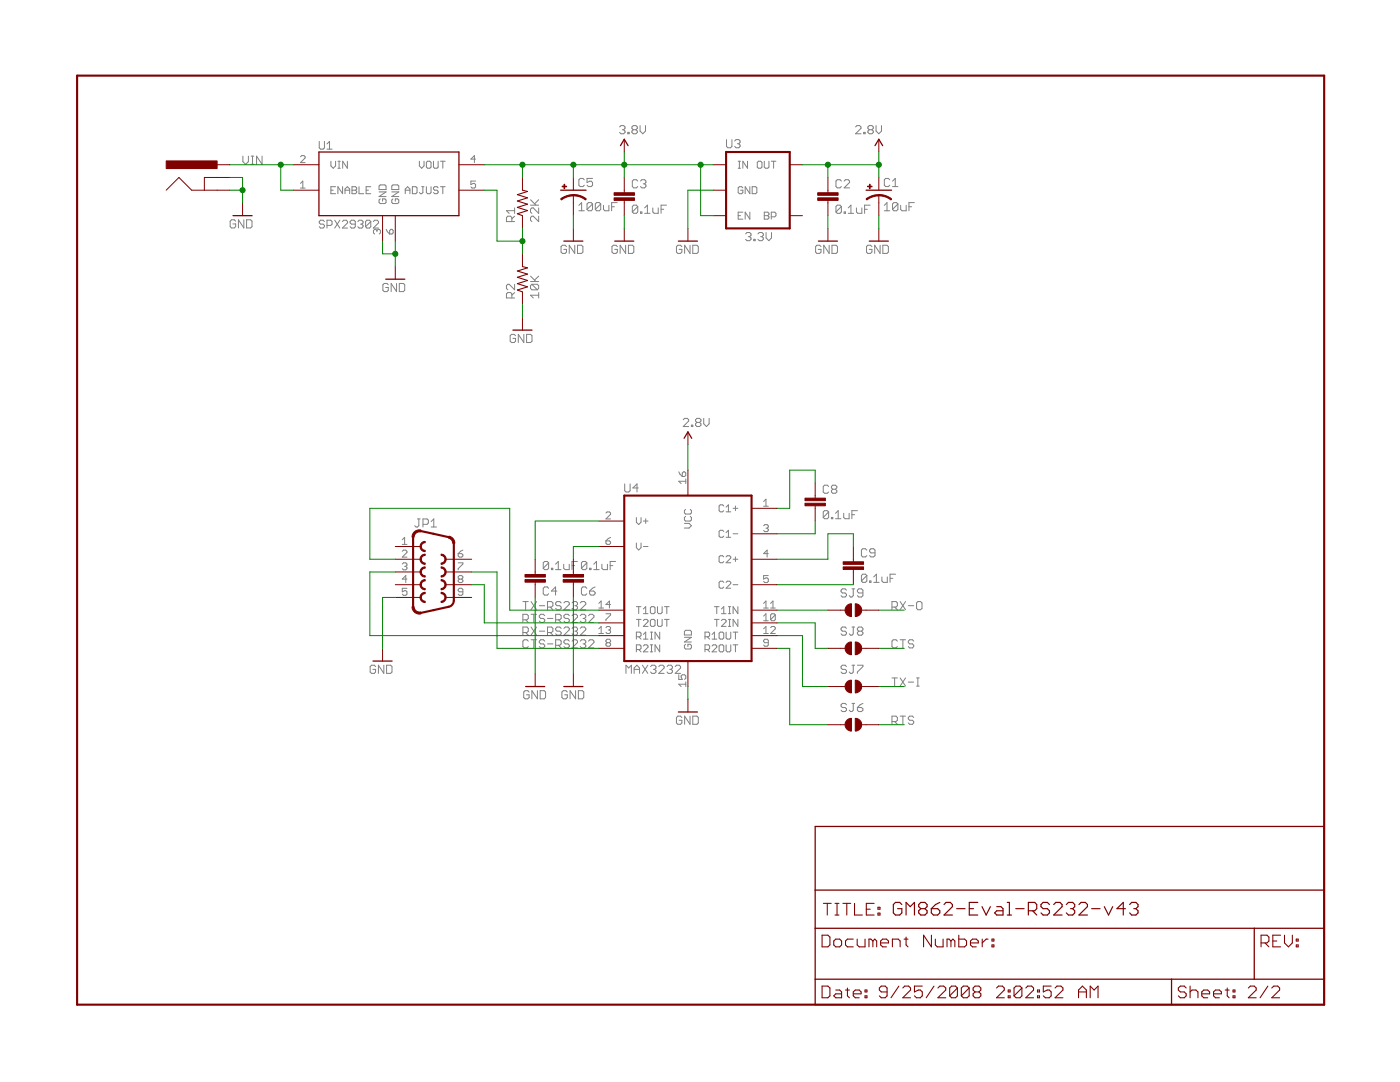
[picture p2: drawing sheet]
<svg xmlns="http://www.w3.org/2000/svg" width="279mm" height="216mm" viewBox="0 0 279 216" stroke-linecap="round" stroke-linejoin="round" font-family="sans-serif">
<g fill="#808080" stroke="#808080" stroke-width=".2">
<path d="M166.8 41.2v1.1z"/>
<path d="M167.1 40.9l-.3 .3z"/>
<path d="M167.1 40.9h.5z"/>
<path d="M167.6 40.9l.3 .3z"/>
<path d="M167.9 41.2v1.1z"/>
<path d="M167.9 42.3l-.3 .3z"/>
<path d="M167.1 42.6h.5z"/>
<path d="M166.8 42.3l.3 .3z"/>
<path d="M167.9 41.2l-1.1 1.1z"/>
<path d="M168.5 42.3v.3z"/>
<path d="M168.5 42.3h.2z"/>
<path d="M168.7 42.3v.3z"/>
<path d="M168.5 42.6h.2z"/>
<path d="M169.8 40.9l-.5 .6z"/>
<path d="M169.8 40.9v1.7z"/>
<path d="M169.3 42.6h1.1z"/>
<path d="M170.9 41.5v.8z"/>
<path d="M170.9 42.3l.3 .3z"/>
<path d="M171.2 42.6h.8z"/>
<path d="M172 41.5v1.1z"/>
<path d="M172.6 40.9v1.7z"/>
<path d="M172.6 40.9h1.1z"/>
<path d="M172.6 41.8h.5z"/>
<path d="M177 40.4l-.5 .6z"/>
<path d="M177 40.4v1.7z"/>
<path d="M176.5 42.1h1.1z"/>
<path d="M178.1 40.7v1.1z"/>
<path d="M178.1 40.7l.3-.3z"/>
<path d="M178.4 40.4h.5z"/>
<path d="M178.9 40.4l.3 .3z"/>
<path d="M179.2 40.7v1.1z"/>
<path d="M179.2 41.8l-.3 .3z"/>
<path d="M178.4 42.1h.5z"/>
<path d="M178.1 41.8l.3 .3z"/>
<path d="M178.1 41.8l1.1-1.1z"/>
<path d="M179.7 41v.8z"/>
<path d="M179.7 41.8l.3 .3z"/>
<path d="M180 42.1h.8z"/>
<path d="M180.8 41v1.1z"/>
<path d="M181.4 40.4v1.7z"/>
<path d="M181.4 40.4h1.1z"/>
<path d="M181.4 41.3h.5z"/>
<path d="M163.6 48.9l.3 .3z"/>
<path d="M163 48.9h.6z"/>
<path d="M163 48.9l-.2 .3z"/>
<path d="M162.8 49.2v1.1z"/>
<path d="M162.8 50.3l.2 .3z"/>
<path d="M163 50.6h.6z"/>
<path d="M163.6 50.6l.3-.3z"/>
<path d="M163.9 49.8v.5z"/>
<path d="M163.3 49.8h.6z"/>
<path d="M164.4 48.9v1.7z"/>
<path d="M164.4 48.9l1.1 1.7z"/>
<path d="M165.5 48.9v1.7z"/>
<path d="M166 48.9v1.7z"/>
<path d="M166 50.6h.9z"/>
<path d="M166.9 50.6l.2-.3z"/>
<path d="M167.1 49.2v1.1z"/>
<path d="M166.9 48.9l.2 .3z"/>
<path d="M166 48.9h.9z"/>
<path d="M135.8 48.9l.3 .3z"/>
<path d="M135.3 48.9h.5z"/>
<path d="M135.3 48.9l-.3 .3z"/>
<path d="M135 49.2v1.1z"/>
<path d="M135 50.3l.3 .3z"/>
<path d="M135.3 50.6h.5z"/>
<path d="M135.8 50.6l.3-.3z"/>
<path d="M136.1 49.8v.5z"/>
<path d="M135.5 49.8h.6z"/>
<path d="M136.6 48.9v1.7z"/>
<path d="M136.6 48.9l1.1 1.7z"/>
<path d="M137.7 48.9v1.7z"/>
<path d="M138.3 48.9v1.7z"/>
<path d="M138.3 50.6h.8z"/>
<path d="M139.1 50.6l.3-.3z"/>
<path d="M139.4 49.2v1.1z"/>
<path d="M139.1 48.9l.3 .3z"/>
<path d="M138.3 48.9h.8z"/>
<path d="M115.5 41l.6-.6z"/>
<path d="M116.1 40.4v1.7z"/>
<path d="M115.5 42.1h1.1z"/>
<path d="M117.2 40.7v1.1z"/>
<path d="M117.2 40.7l.2-.3z"/>
<path d="M117.4 40.4h.6z"/>
<path d="M118 40.4l.3 .3z"/>
<path d="M118.3 40.7v1.1z"/>
<path d="M118.3 41.8l-.3 .3z"/>
<path d="M117.4 42.1h.6z"/>
<path d="M117.2 41.8l.2 .3z"/>
<path d="M117.2 41.8l1.1-1.1z"/>
<path d="M118.8 40.7v1.1z"/>
<path d="M119.1 40.4l-.3 .3z"/>
<path d="M119.1 40.4h.5z"/>
<path d="M119.6 40.4l.3 .3z"/>
<path d="M119.9 40.7v1.1z"/>
<path d="M119.9 41.8l-.3 .3z"/>
<path d="M119.1 42.1h.5z"/>
<path d="M118.8 41.8l.3 .3z"/>
<path d="M118.8 41.8l1.1-1.1z"/>
<path d="M120.4 41v.8z"/>
<path d="M120.4 41.8l.3 .3z"/>
<path d="M120.7 42.1h.8z"/>
<path d="M121.5 41v1.1z"/>
<path d="M122.1 40.4v1.7z"/>
<path d="M122.1 40.4h1.1z"/>
<path d="M122.1 41.3h.5z"/>
<path d="M112.8 48.9l.3 .3z"/>
<path d="M112.2 48.9h.6z"/>
<path d="M112.2 48.9l-.2 .3z"/>
<path d="M112 49.2v1.1z"/>
<path d="M112 50.3l.2 .3z"/>
<path d="M112.2 50.6h.6z"/>
<path d="M112.8 50.6l.3-.3z"/>
<path d="M113.1 49.8v.5z"/>
<path d="M112.5 49.8h.6z"/>
<path d="M113.6 48.9v1.7z"/>
<path d="M113.6 48.9l1.1 1.7z"/>
<path d="M114.7 48.9v1.7z"/>
<path d="M115.3 48.9v1.7z"/>
<path d="M115.3 50.6h.8z"/>
<path d="M116.3 50.3l-.2 .3z"/>
<path d="M116.3 49.2v1.1z"/>
<path d="M116.1 48.9l.2 .3z"/>
<path d="M115.3 48.9h.8z"/>
<path d="M77.2 56.6l.3 .2z"/>
<path d="M76.7 56.6h.5z"/>
<path d="M76.7 56.6l-.3 .2z"/>
<path d="M76.4 56.8v1.1z"/>
<path d="M76.4 57.9l.3 .3z"/>
<path d="M76.7 58.2h.5z"/>
<path d="M77.5 57.9l-.3 .3z"/>
<path d="M77.5 57.4v.5z"/>
<path d="M77 57.4h.5z"/>
<path d="M78.1 56.6v1.6z"/>
<path d="M78.1 56.6l1 1.6z"/>
<path d="M79.1 56.6v1.6z"/>
<path d="M79.7 56.6v1.6z"/>
<path d="M79.7 58.2h.8z"/>
<path d="M80.8 57.9l-.3 .3z"/>
<path d="M80.8 56.8v1.1z"/>
<path d="M80.5 56.6l.3 .2z"/>
<path d="M79.7 56.6h.8z"/>
<path d="M107.5 43.1v1.1z"/>
<path d="M106.4 43.1l1.1 1.1z"/>
<path d="M106.2 43.1h.2z"/>
<path d="M106.2 43.1l-.3 .3z"/>
<path d="M105.9 43.4v.5z"/>
<path d="M105.9 43.9l.3 .3z"/>
<path d="M107.5 41.5v1.1z"/>
<path d="M106.4 41.5l1.1 1.1z"/>
<path d="M106.2 41.5h.2z"/>
<path d="M106.2 41.5l-.3 .3z"/>
<path d="M105.9 41.8v.5z"/>
<path d="M105.9 42.3l.3 .3z"/>
<path d="M105.9 40.9h1.6z"/>
<path d="M105.9 39.9l1.1 1z"/>
<path d="M106.7 40.7l.8-.8z"/>
<path d="M105.9 58.9l.5 .6z"/>
<path d="M105.9 58.9h1.6z"/>
<path d="M107.5 58.4v1.1z"/>
<path d="M106.2 57.8h1z"/>
<path d="M105.9 57.6l.3 .2z"/>
<path d="M105.9 57v.6z"/>
<path d="M105.9 57l.3-.3z"/>
<path d="M106.2 56.7h1z"/>
<path d="M107.2 56.7l.3 .3z"/>
<path d="M107.5 57v.6z"/>
<path d="M107.5 57.6l-.3 .2z"/>
<path d="M106.2 56.7l1 1.1z"/>
<path d="M105.9 56.2h1.6z"/>
<path d="M105.9 55.1l1.1 1.1z"/>
<path d="M106.7 55.9l.8-.8z"/>
<path d="M102.6 66.7l.3 .3z"/>
<path d="M102.1 66.7h.5z"/>
<path d="M102.1 66.7l-.3 .3z"/>
<path d="M101.8 67v1.1z"/>
<path d="M101.8 68.1l.3 .2z"/>
<path d="M102.1 68.3h.5z"/>
<path d="M102.6 68.3l.3-.2z"/>
<path d="M102.9 67.5v.6z"/>
<path d="M102.4 67.5h.5z"/>
<path d="M103.4 66.7v1.6z"/>
<path d="M103.4 66.7l1.1 1.6z"/>
<path d="M104.5 66.7v1.6z"/>
<path d="M105.1 66.7v1.6z"/>
<path d="M105.1 68.3h.8z"/>
<path d="M106.2 68.1l-.3 .2z"/>
<path d="M106.2 67v1.1z"/>
<path d="M105.9 66.7l.3 .3z"/>
<path d="M105.1 66.7h.8z"/>
<path d="M46.8 43.9l.2 .2z"/>
<path d="M46.2 43.9h.6z"/>
<path d="M46.2 43.9l-.3 .2z"/>
<path d="M45.9 44.1v1.1z"/>
<path d="M45.9 45.2l.3 .3z"/>
<path d="M46.2 45.5h.6z"/>
<path d="M46.8 45.5l.2-.3z"/>
<path d="M47 44.7v.5z"/>
<path d="M46.5 44.7h.5z"/>
<path d="M47.6 43.9v1.6z"/>
<path d="M47.6 43.9l1.1 1.6z"/>
<path d="M48.7 43.9v1.6z"/>
<path d="M49.2 43.9v1.6z"/>
<path d="M49.2 45.5h.8z"/>
<path d="M50 45.5l.3-.3z"/>
<path d="M50.3 44.1v1.1z"/>
<path d="M50 43.9l.3 .2z"/>
<path d="M49.2 43.9h.8z"/>
<path d="M124.9 132.7v1.7z"/>
<path d="M124.9 132.7l.6 .6z"/>
<path d="M126 132.7l-.5 .6z"/>
<path d="M126 132.7v1.7z"/>
<path d="M126.6 133.3v1.1z"/>
<path d="M126.6 133.3l.5-.6z"/>
<path d="M127.1 132.7l.5 .6z"/>
<path d="M127.6 133.3v1.1z"/>
<path d="M126.6 133.6h1z"/>
<path d="M128.2 132.7l1.1 1.7z"/>
<path d="M129.3 132.7l-1.1 1.7z"/>
<path d="M129.8 133l.3-.3z"/>
<path d="M130.1 132.7h.5z"/>
<path d="M130.6 132.7l.3 .3z"/>
<path d="M130.9 133v.3z"/>
<path d="M130.9 133.3l-.3 .3z"/>
<path d="M130.4 133.6h.2z"/>
<path d="M130.6 133.6l.3 .2z"/>
<path d="M130.9 133.8v.3z"/>
<path d="M130.9 134.1l-.3 .3z"/>
<path d="M130.1 134.4h.5z"/>
<path d="M129.8 134.1l.3 .3z"/>
<path d="M131.5 134.4h1z"/>
<path d="M131.5 134.4l1-1.1z"/>
<path d="M132.5 133v.3z"/>
<path d="M132.3 132.7l.2 .3z"/>
<path d="M131.7 132.7h.6z"/>
<path d="M131.7 132.7l-.2 .3z"/>
<path d="M133.4 132.7l-.3 .3z"/>
<path d="M133.4 132.7h.5z"/>
<path d="M133.9 132.7l.3 .3z"/>
<path d="M134.2 133v.3z"/>
<path d="M134.2 133.3l-.3 .3z"/>
<path d="M133.6 133.6h.3z"/>
<path d="M133.9 133.6l.3 .2z"/>
<path d="M134.2 133.8v.3z"/>
<path d="M134.2 134.1l-.3 .3z"/>
<path d="M133.4 134.4h.5z"/>
<path d="M133.1 134.1l.3 .3z"/>
<path d="M134.7 134.4h1.1z"/>
<path d="M135.8 133.3l-1.1 1.1z"/>
<path d="M135.8 133v.3z"/>
<path d="M135.6 132.7l.2 .3z"/>
<path d="M135 132.7h.6z"/>
<path d="M135 132.7l-.3 .3z"/>
<path d="M108.4 112.3v1.1z"/>
<path d="M108.4 112.3l.3-.3z"/>
<path d="M108.7 112h.5z"/>
<path d="M109.2 112l.3 .3z"/>
<path d="M109.5 112.3v1.1z"/>
<path d="M109.5 113.4l-.3 .3z"/>
<path d="M108.7 113.7h.5z"/>
<path d="M108.4 113.4l.3 .3z"/>
<path d="M108.4 113.4l1.1-1.1z"/>
<path d="M110 113.4v.3z"/>
<path d="M110 113.4h.3z"/>
<path d="M110.3 113.4v.3z"/>
<path d="M110 113.7h.3z"/>
<path d="M110.9 112.6l.5-.6z"/>
<path d="M111.4 112v1.7z"/>
<path d="M110.9 113.7h1.1z"/>
<path d="M112.5 112.6v.8z"/>
<path d="M112.5 113.4l.3 .3z"/>
<path d="M112.8 113.7h.8z"/>
<path d="M113.6 112.6v1.1z"/>
<path d="M114.2 112v1.7z"/>
<path d="M114.2 112h1z"/>
<path d="M114.2 112.9h.5z"/>
<path d="M164.3 102.2v1.1z"/>
<path d="M164.3 102.2l.2-.3z"/>
<path d="M164.5 101.9h.6z"/>
<path d="M165.1 101.9l.3 .3z"/>
<path d="M165.4 102.2v1.1z"/>
<path d="M165.1 103.5l.3-.2z"/>
<path d="M164.5 103.5h.6z"/>
<path d="M164.3 103.3l.2 .2z"/>
<path d="M165.4 102.2l-1.1 1.1z"/>
<path d="M165.9 103.3v.2z"/>
<path d="M165.9 103.3h.3z"/>
<path d="M166.2 103.3v.2z"/>
<path d="M165.9 103.5h.3z"/>
<path d="M166.8 102.4l.5-.5z"/>
<path d="M167.3 101.9v1.6z"/>
<path d="M166.8 103.5h1z"/>
<path d="M168.4 102.4v.9z"/>
<path d="M168.4 103.3l.3 .2z"/>
<path d="M168.7 103.5h.8z"/>
<path d="M169.5 102.4v1.1z"/>
<path d="M170 101.9v1.6z"/>
<path d="M170 101.9h1.1z"/>
<path d="M170 102.7h.6z"/>
<path d="M171.9 114.9v1z"/>
<path d="M172.2 114.6l-.3 .3z"/>
<path d="M172.2 114.6h.5z"/>
<path d="M172.7 114.6l.3 .3z"/>
<path d="M173 114.9v1z"/>
<path d="M173 115.9l-.3 .3z"/>
<path d="M172.2 116.2h.5z"/>
<path d="M171.9 115.9l.3 .3z"/>
<path d="M173 114.9l-1.1 1z"/>
<path d="M173.5 115.9v.3z"/>
<path d="M173.5 115.9h.3z"/>
<path d="M173.8 115.9v.3z"/>
<path d="M173.5 116.2h.3z"/>
<path d="M174.9 114.6l-.5 .5z"/>
<path d="M174.9 114.6v1.6z"/>
<path d="M174.4 116.2h1.1z"/>
<path d="M176 115.1v.8z"/>
<path d="M176 115.9l.3 .3z"/>
<path d="M176.3 116.2h.8z"/>
<path d="M177.1 115.1v1.1z"/>
<path d="M177.6 114.6v1.6z"/>
<path d="M177.6 114.6h1.1z"/>
<path d="M177.6 115.4h.6z"/>
<path d="M135.8 142.9l.3 .3z"/>
<path d="M135.3 142.9h.5z"/>
<path d="M135.3 142.9l-.3 .3z"/>
<path d="M135 143.2v1.1z"/>
<path d="M135 144.3l.3 .2z"/>
<path d="M135.3 144.5h.5z"/>
<path d="M135.8 144.5l.3-.2z"/>
<path d="M136.1 143.7v.6z"/>
<path d="M135.5 143.7h.6z"/>
<path d="M136.6 142.9v1.6z"/>
<path d="M136.6 142.9l1.1 1.6z"/>
<path d="M137.7 142.9v1.6z"/>
<path d="M138.3 142.9v1.6z"/>
<path d="M138.3 144.5h.8z"/>
<path d="M139.1 144.5l.3-.2z"/>
<path d="M139.4 143.2v1.1z"/>
<path d="M139.1 142.9l.3 .3z"/>
<path d="M138.3 142.9h.8z"/>
<path d="M74.7 132.7l.3 .3z"/>
<path d="M74.1 132.7h.6z"/>
<path d="M74.1 132.7l-.2 .3z"/>
<path d="M73.9 133v1.1z"/>
<path d="M73.9 134.1l.2 .3z"/>
<path d="M74.1 134.4h.6z"/>
<path d="M75 134.1l-.3 .3z"/>
<path d="M75 133.6v.5z"/>
<path d="M74.4 133.6h.6z"/>
<path d="M75.5 132.7v1.7z"/>
<path d="M75.5 132.7l1.1 1.7z"/>
<path d="M76.6 132.7v1.7z"/>
<path d="M77.2 132.7v1.7z"/>
<path d="M77.2 134.4h.8z"/>
<path d="M78.2 134.1l-.2 .3z"/>
<path d="M78.2 133v1.1z"/>
<path d="M78 132.7l.2 .3z"/>
<path d="M77.2 132.7h.8z"/>
<path d="M136.4 85.1h1z"/>
<path d="M137.4 84l-1 1.1z"/>
<path d="M137.4 83.8v.2z"/>
<path d="M137.2 83.5l.2 .3z"/>
<path d="M136.6 83.5h.6z"/>
<path d="M136.6 83.5l-.2 .3z"/>
<path d="M138 84.8v.3z"/>
<path d="M138 84.8h.3z"/>
<path d="M138.3 84.8v.3z"/>
<path d="M138 85.1h.3z"/>
<path d="M138.8 83.8l.3-.3z"/>
<path d="M139.1 83.5h.5z"/>
<path d="M139.6 83.5l.3 .3z"/>
<path d="M139.9 83.8v.2z"/>
<path d="M139.9 84l-.3 .3z"/>
<path d="M139.6 84.3l.3 .3z"/>
<path d="M139.9 84.6v.2z"/>
<path d="M139.6 85.1l.3-.3z"/>
<path d="M139.1 85.1h.5z"/>
<path d="M138.8 84.8l.3 .3z"/>
<path d="M138.8 84.6v.2z"/>
<path d="M138.8 84.6l.3-.3z"/>
<path d="M138.8 84l.3 .3z"/>
<path d="M138.8 83.8v.2z"/>
<path d="M139.1 84.3h.5z"/>
<path d="M140.4 83.5v1.1z"/>
<path d="M140.4 84.6l.6 .5z"/>
<path d="M141.5 84.6l-.5 .5z"/>
<path d="M141.5 83.5v1.1z"/>
<path d="M123.7 25.3l.2-.2z"/>
<path d="M123.9 25.1h.6z"/>
<path d="M124.5 25.1l.2 .2z"/>
<path d="M124.7 25.3v.3z"/>
<path d="M124.7 25.6l-.2 .3z"/>
<path d="M124.2 25.9h.3z"/>
<path d="M124.5 25.9l.2 .3z"/>
<path d="M124.7 26.2v.2z"/>
<path d="M124.7 26.4l-.2 .3z"/>
<path d="M123.9 26.7h.6z"/>
<path d="M123.7 26.4l.2 .3z"/>
<path d="M125.3 26.4v.3z"/>
<path d="M125.3 26.4h.3z"/>
<path d="M125.6 26.4v.3z"/>
<path d="M125.3 26.7h.3z"/>
<path d="M126.1 25.3l.3-.2z"/>
<path d="M126.4 25.1h.5z"/>
<path d="M126.9 25.1l.3 .2z"/>
<path d="M127.2 25.3v.3z"/>
<path d="M127.2 25.6l-.3 .3z"/>
<path d="M126.9 25.9l.3 .3z"/>
<path d="M127.2 26.2v.2z"/>
<path d="M127.2 26.4l-.3 .3z"/>
<path d="M126.4 26.7h.5z"/>
<path d="M126.1 26.4l.3 .3z"/>
<path d="M126.1 26.2v.2z"/>
<path d="M126.1 26.2l.3-.3z"/>
<path d="M126.1 25.6l.3 .3z"/>
<path d="M126.1 25.3v.3z"/>
<path d="M126.4 25.9h.5z"/>
<path d="M127.7 25.1v1.1z"/>
<path d="M127.7 26.2l.6 .5z"/>
<path d="M128.3 26.7l.5-.5z"/>
<path d="M128.8 25.1v1.1z"/>
<path d="M170.8 26.7h1z"/>
<path d="M170.8 26.7l1-1.1z"/>
<path d="M171.8 25.3v.3z"/>
<path d="M171.6 25.1l.2 .2z"/>
<path d="M171 25.1h.6z"/>
<path d="M170.8 25.3l.2-.2z"/>
<path d="M172.4 26.4v.3z"/>
<path d="M172.4 26.4h.3z"/>
<path d="M172.7 26.4v.3z"/>
<path d="M172.4 26.7h.3z"/>
<path d="M173.2 25.3l.3-.2z"/>
<path d="M173.5 25.1h.5z"/>
<path d="M174 25.1l.3 .2z"/>
<path d="M174.3 25.3v.3z"/>
<path d="M174.3 25.6l-.3 .3z"/>
<path d="M174 25.9l.3 .3z"/>
<path d="M174.3 26.2v.2z"/>
<path d="M174.3 26.4l-.3 .3z"/>
<path d="M173.5 26.7h.5z"/>
<path d="M173.2 26.4l.3 .3z"/>
<path d="M173.2 26.2v.2z"/>
<path d="M173.2 26.2l.3-.3z"/>
<path d="M173.2 25.6l.3 .3z"/>
<path d="M173.2 25.3v.3z"/>
<path d="M173.5 25.9h.5z"/>
<path d="M174.8 25.1v1.1z"/>
<path d="M174.8 26.2l.6 .5z"/>
<path d="M175.4 26.7l.5-.5z"/>
<path d="M175.9 25.1v1.1z"/>
<path d="M148.8 46.7l.3-.3z"/>
<path d="M149.1 46.4h.5z"/>
<path d="M149.6 46.4l.3 .3z"/>
<path d="M149.9 46.7v.2z"/>
<path d="M149.9 46.9l-.3 .3z"/>
<path d="M149.3 47.2h.3z"/>
<path d="M149.6 47.2l.3 .3z"/>
<path d="M149.9 47.5v.3z"/>
<path d="M149.6 48l.3-.2z"/>
<path d="M149.1 48h.5z"/>
<path d="M148.8 47.8l.3 .2z"/>
<path d="M150.4 47.8v.2z"/>
<path d="M150.4 47.8h.3z"/>
<path d="M150.7 47.8v.2z"/>
<path d="M150.4 48h.3z"/>
<path d="M151.5 46.4l-.2 .3z"/>
<path d="M151.5 46.4h.6z"/>
<path d="M152.1 46.4l.2 .3z"/>
<path d="M152.3 46.7v.2z"/>
<path d="M152.3 46.9l-.2 .3z"/>
<path d="M151.8 47.2h.3z"/>
<path d="M152.1 47.2l.2 .3z"/>
<path d="M152.3 47.5v.3z"/>
<path d="M152.3 47.8l-.2 .2z"/>
<path d="M151.5 48h.6z"/>
<path d="M151.3 47.8l.2 .2z"/>
<path d="M152.9 46.4v1.1z"/>
<path d="M152.9 47.5l.5 .5z"/>
<path d="M154 47.5l-.6 .5z"/>
<path d="M154 46.4v1.1z"/>
<path d="M122.9 48.9l.3 .3z"/>
<path d="M122.4 48.9h.5z"/>
<path d="M122.4 48.9l-.3 .3z"/>
<path d="M122.1 49.2v1.1z"/>
<path d="M122.1 50.3l.3 .3z"/>
<path d="M122.4 50.6h.5z"/>
<path d="M122.9 50.6l.3-.3z"/>
<path d="M123.2 49.8v.5z"/>
<path d="M122.7 49.8h.5z"/>
<path d="M123.8 48.9v1.7z"/>
<path d="M123.8 48.9l1.1 1.7z"/>
<path d="M124.9 48.9v1.7z"/>
<path d="M125.4 48.9v1.7z"/>
<path d="M125.4 50.6h.8z"/>
<path d="M126.5 50.3l-.3 .3z"/>
<path d="M126.5 49.2v1.1z"/>
<path d="M126.2 48.9l.3 .3z"/>
<path d="M125.4 48.9h.8z"/>
<path d="M173.7 48.9l.3 .3z"/>
<path d="M173.2 48.9h.5z"/>
<path d="M173.2 48.9l-.3 .3z"/>
<path d="M172.9 49.2v1.1z"/>
<path d="M172.9 50.3l.3 .3z"/>
<path d="M173.2 50.6h.5z"/>
<path d="M173.7 50.6l.3-.3z"/>
<path d="M174 49.8v.5z"/>
<path d="M173.5 49.8h.5z"/>
<path d="M174.6 48.9v1.7z"/>
<path d="M174.6 48.9l1 1.7z"/>
<path d="M175.6 48.9v1.7z"/>
<path d="M176.2 48.9v1.7z"/>
<path d="M176.2 50.6h.8z"/>
<path d="M177 50.6l.3-.3z"/>
<path d="M177.3 49.2v1.1z"/>
<path d="M177 48.9l.3 .3z"/>
<path d="M176.2 48.9h.8z"/>
<path d="M64.5 43.9l.2 .3z"/>
<path d="M64 43.9h.5z"/>
<path d="M64 43.9l-.3 .3z"/>
<path d="M63.7 44.2v.3z"/>
<path d="M63.7 44.5l.3 .2z"/>
<path d="M64 44.7h.5z"/>
<path d="M64.5 44.7l.2 .3z"/>
<path d="M64.7 45v.2z"/>
<path d="M64.5 45.5l.2-.3z"/>
<path d="M64 45.5h.5z"/>
<path d="M63.7 45.2l.3 .3z"/>
<path d="M65.3 43.9v1.6z"/>
<path d="M65.3 43.9h.7z"/>
<path d="M66 43.9l.3 .3z"/>
<path d="M66.3 44.2v.5z"/>
<path d="M66.3 44.7l-.3 .3z"/>
<path d="M65.3 45h.7z"/>
<path d="M66.8 43.9l1 1.6z"/>
<path d="M67.8 43.9l-1 1.6z"/>
<path d="M68.3 45.5h1.1z"/>
<path d="M68.3 45.5l1.1-1z"/>
<path d="M69.4 44.2v.3z"/>
<path d="M69.1 43.9l.3 .3z"/>
<path d="M68.6 43.9h.5z"/>
<path d="M68.6 43.9l-.3 .3z"/>
<path d="M69.9 45.2l.2 .3z"/>
<path d="M70.1 45.5h.6z"/>
<path d="M70.9 45.2l-.2 .3z"/>
<path d="M70.9 44.2v1z"/>
<path d="M70.7 43.9l.2 .3z"/>
<path d="M70.1 43.9h.6z"/>
<path d="M69.9 44.2l.2-.3z"/>
<path d="M69.9 44.2v.3z"/>
<path d="M69.9 44.5l.2 .2z"/>
<path d="M70.1 44.7h.8z"/>
<path d="M71.7 43.9l-.3 .3z"/>
<path d="M71.7 43.9h.5z"/>
<path d="M72.2 43.9l.3 .3z"/>
<path d="M72.5 44.2v.3z"/>
<path d="M72.2 44.7l.3-.2z"/>
<path d="M71.9 44.7h.3z"/>
<path d="M72.2 44.7l.3 .3z"/>
<path d="M72.5 45v.2z"/>
<path d="M72.5 45.2l-.3 .3z"/>
<path d="M71.7 45.5h.5z"/>
<path d="M71.4 45.2l.3 .3z"/>
<path d="M73 44.2v1z"/>
<path d="M73.2 43.9l-.2 .3z"/>
<path d="M73.2 43.9h.5z"/>
<path d="M73.7 43.9l.3 .3z"/>
<path d="M74 44.2v1z"/>
<path d="M74 45.2l-.3 .3z"/>
<path d="M73.2 45.5h.5z"/>
<path d="M73 45.2l.2 .3z"/>
<path d="M73 45.2l1-1z"/>
<path d="M74.5 45.5h1z"/>
<path d="M74.5 45.5l1-1z"/>
<path d="M75.5 44.2v.3z"/>
<path d="M75.3 43.9l.2 .3z"/>
<path d="M74.8 43.9h.5z"/>
<path d="M74.8 43.9l-.3 .3z"/>
<path d="M126.2 41.2v1.1z"/>
<path d="M126.2 41.2l.3-.3z"/>
<path d="M126.5 40.9h.5z"/>
<path d="M127 40.9l.3 .3z"/>
<path d="M127.3 41.2v1.1z"/>
<path d="M127.3 42.3l-.3 .3z"/>
<path d="M126.5 42.6h.5z"/>
<path d="M126.2 42.3l.3 .3z"/>
<path d="M126.2 42.3l1.1-1.1z"/>
<path d="M127.8 42.3v.3z"/>
<path d="M127.8 42.3h.3z"/>
<path d="M128.1 42.3v.3z"/>
<path d="M127.8 42.6h.3z"/>
<path d="M128.7 41.5l.5-.6z"/>
<path d="M129.2 40.9v1.7z"/>
<path d="M128.7 42.6h1z"/>
<path d="M130.3 41.5v.8z"/>
<path d="M130.3 42.3l.3 .3z"/>
<path d="M130.6 42.6h.8z"/>
<path d="M131.4 41.5v1.1z"/>
<path d="M131.9 40.9v1.7z"/>
<path d="M131.9 40.9h1.1z"/>
<path d="M131.9 41.8h.6z"/>
<path d="M116 112.3v1.1z"/>
<path d="M116 112.3l.3-.3z"/>
<path d="M116.3 112h.5z"/>
<path d="M116.8 112l.3 .3z"/>
<path d="M117.1 112.3v1.1z"/>
<path d="M117.1 113.4l-.3 .3z"/>
<path d="M116.3 113.7h.5z"/>
<path d="M116 113.4l.3 .3z"/>
<path d="M116 113.4l1.1-1.1z"/>
<path d="M117.7 113.4v.3z"/>
<path d="M117.7 113.4h.2z"/>
<path d="M117.9 113.4v.3z"/>
<path d="M117.7 113.7h.2z"/>
<path d="M118.5 112.6l.5-.6z"/>
<path d="M119 112v1.7z"/>
<path d="M118.5 113.7h1.1z"/>
<path d="M120.1 112.6v.8z"/>
<path d="M120.1 113.4l.3 .3z"/>
<path d="M120.4 113.7h.8z"/>
<path d="M121.2 112.6v1.1z"/>
<path d="M121.8 112v1.7z"/>
<path d="M121.8 112h1.1z"/>
<path d="M121.8 112.9h.5z"/>
<path d="M112.9 137.8l.3 .3z"/>
<path d="M112.4 137.8h.5z"/>
<path d="M112.4 137.8l-.3 .3z"/>
<path d="M112.1 138.1v1.1z"/>
<path d="M112.1 139.2l.3 .2z"/>
<path d="M112.4 139.4h.5z"/>
<path d="M113.2 139.2l-.3 .2z"/>
<path d="M113.2 138.6v.6z"/>
<path d="M112.7 138.6h.5z"/>
<path d="M113.8 137.8v1.6z"/>
<path d="M113.8 137.8l1.1 1.6z"/>
<path d="M114.9 137.8v1.6z"/>
<path d="M115.4 137.8v1.6z"/>
<path d="M115.4 139.4h.8z"/>
<path d="M116.2 139.4l.3-.2z"/>
<path d="M116.5 138.1v1.1z"/>
<path d="M116.2 137.8l.3 .3z"/>
<path d="M115.4 137.8h.8z"/>
<path d="M105.3 137.8l.3 .3z"/>
<path d="M104.8 137.8h.5z"/>
<path d="M104.8 137.8l-.3 .3z"/>
<path d="M104.5 138.1v1.1z"/>
<path d="M104.5 139.2l.3 .2z"/>
<path d="M104.8 139.4h.5z"/>
<path d="M105.6 139.2l-.3 .2z"/>
<path d="M105.6 138.6v.6z"/>
<path d="M105.1 138.6h.5z"/>
<path d="M106.2 137.8v1.6z"/>
<path d="M106.2 137.8l1.1 1.6z"/>
<path d="M107.3 137.8v1.6z"/>
<path d="M107.8 137.8v1.6z"/>
<path d="M107.8 139.4h.8z"/>
<path d="M108.6 139.4l.3-.2z"/>
<path d="M108.9 138.1v1.1z"/>
<path d="M108.6 137.8l.3 .3z"/>
<path d="M107.8 137.8h.8z"/>
<path d="M167.6 35.9l.3 .2z"/>
<path d="M167.1 35.9h.5z"/>
<path d="M167.1 35.9l-.3 .2z"/>
<path d="M166.8 36.1v1.1z"/>
<path d="M166.8 37.2l.3 .3z"/>
<path d="M167.1 37.5h.5z"/>
<path d="M167.9 37.2l-.3 .3z"/>
<path d="M168.5 37.5h1z"/>
<path d="M168.5 37.5l1-1.1z"/>
<path d="M169.5 36.1v.3z"/>
<path d="M169.3 35.9l.2 .2z"/>
<path d="M168.7 35.9h.6z"/>
<path d="M168.5 36.1l.2-.2z"/>
<path d="M177.3 35.6l.3 .3z"/>
<path d="M176.7 35.6h.6z"/>
<path d="M176.7 35.6l-.2 .3z"/>
<path d="M176.5 35.9v1.1z"/>
<path d="M176.5 37l.2 .2z"/>
<path d="M176.7 37.2h.6z"/>
<path d="M177.6 37l-.3 .2z"/>
<path d="M178.7 35.6l-.6 .6z"/>
<path d="M178.7 35.6v1.6z"/>
<path d="M178.1 37.2h1.1z"/>
<path d="M116.3 35.6l.3 .3z"/>
<path d="M115.8 35.6h.5z"/>
<path d="M115.8 35.6l-.3 .3z"/>
<path d="M115.5 35.9v1.1z"/>
<path d="M115.5 37l.3 .2z"/>
<path d="M115.8 37.2h.5z"/>
<path d="M116.3 37.2l.3-.2z"/>
<path d="M117.2 35.6h1.1z"/>
<path d="M117.2 35.6v.8z"/>
<path d="M117.2 36.4l.5-.2z"/>
<path d="M117.7 36.2h.3z"/>
<path d="M118 36.2l.3 .2z"/>
<path d="M118.3 36.4v.6z"/>
<path d="M118.3 37l-.3 .2z"/>
<path d="M117.4 37.2h.6z"/>
<path d="M117.2 37l.2 .2z"/>
<path d="M101.1 44.2h1.6z"/>
<path d="M101.1 43.4v.8z"/>
<path d="M101.1 43.4l.2-.3z"/>
<path d="M101.3 43.1h.6z"/>
<path d="M101.9 43.1l.3 .3z"/>
<path d="M102.2 43.4v.8z"/>
<path d="M102.2 43.7l.5-.6z"/>
<path d="M101.1 42l.5 .6z"/>
<path d="M101.1 42h1.6z"/>
<path d="M102.7 41.5v1.1z"/>
<path d="M101.1 59.5h1.6z"/>
<path d="M101.1 58.6v.9z"/>
<path d="M101.1 58.6l.2-.2z"/>
<path d="M101.3 58.4h.6z"/>
<path d="M101.9 58.4l.3 .2z"/>
<path d="M102.2 58.6v.9z"/>
<path d="M102.2 58.9l.5-.5z"/>
<path d="M102.7 56.7v1.1z"/>
<path d="M101.6 56.7l1.1 1.1z"/>
<path d="M101.3 56.7h.3z"/>
<path d="M101.3 56.7l-.2 .3z"/>
<path d="M101.1 57v.6z"/>
<path d="M101.1 57.6l.2 .2z"/>
<path d="M144.2 100.7l.2 .3z"/>
<path d="M143.7 100.7h.5z"/>
<path d="M143.7 100.7l-.2 .3z"/>
<path d="M143.5 101v.9z"/>
<path d="M143.5 101.9l.2 .2z"/>
<path d="M143.7 102.1h.5z"/>
<path d="M144.2 102.1l.2-.2z"/>
<path d="M144.9 101.2l.5-.5z"/>
<path d="M145.4 100.7v1.4z"/>
<path d="M144.9 102.1h.9z"/>
<path d="M146.3 101.4h1z"/>
<path d="M146.8 101v.9z"/>
<path d="M152.4 100.1l.5-.5z"/>
<path d="M152.9 99.6v1.4z"/>
<path d="M152.4 101h.9z"/>
<path d="M144.2 105.8l.2 .2z"/>
<path d="M143.7 105.8h.5z"/>
<path d="M143.7 105.8l-.2 .2z"/>
<path d="M143.5 106v1z"/>
<path d="M143.5 107l.2 .2z"/>
<path d="M143.7 107.2h.5z"/>
<path d="M144.2 107.2l.2-.2z"/>
<path d="M144.9 106.3l.5-.5z"/>
<path d="M145.4 105.8v1.4z"/>
<path d="M144.9 107.2h.9z"/>
<path d="M146.3 106.5h1z"/>
<path d="M152.6 104.7l-.2 .2z"/>
<path d="M152.6 104.7h.5z"/>
<path d="M153.1 104.7l.2 .2z"/>
<path d="M153.3 104.9v.3z"/>
<path d="M153.3 105.2l-.2 .2z"/>
<path d="M152.9 105.4h.2z"/>
<path d="M153.1 105.4l.2 .2z"/>
<path d="M153.3 105.6v.3z"/>
<path d="M153.3 105.9l-.2 .2z"/>
<path d="M152.6 106.1h.5z"/>
<path d="M152.4 105.9l.2 .2z"/>
<path d="M144.2 110.9l.2 .2z"/>
<path d="M143.7 110.9h.5z"/>
<path d="M143.7 110.9l-.2 .2z"/>
<path d="M143.5 111.1v1z"/>
<path d="M143.5 112.1l.2 .2z"/>
<path d="M143.7 112.3h.5z"/>
<path d="M144.2 112.3l.2-.2z"/>
<path d="M144.9 112.3h.9z"/>
<path d="M144.9 112.3l.9-.9z"/>
<path d="M145.8 111.1v.3z"/>
<path d="M145.6 110.9l.2 .2z"/>
<path d="M145.1 110.9h.5z"/>
<path d="M145.1 110.9l-.2 .2z"/>
<path d="M146.3 111.6h1z"/>
<path d="M146.8 111.1v1z"/>
<path d="M153.1 109.8v1.4z"/>
<path d="M153.1 109.8l-.7 .7z"/>
<path d="M152.4 110.5h.9z"/>
<path d="M144.2 116l.2 .2z"/>
<path d="M143.7 116h.5z"/>
<path d="M143.7 116l-.2 .2z"/>
<path d="M143.5 116.2v.9z"/>
<path d="M143.5 117.1l.2 .3z"/>
<path d="M143.7 117.4h.5z"/>
<path d="M144.2 117.4l.2-.3z"/>
<path d="M144.9 117.4h.9z"/>
<path d="M144.9 117.4l.9-1z"/>
<path d="M145.8 116.2v.2z"/>
<path d="M145.6 116l.2 .2z"/>
<path d="M145.1 116h.5z"/>
<path d="M145.1 116l-.2 .2z"/>
<path d="M146.3 116.7h1z"/>
<path d="M152.4 114.9h.9z"/>
<path d="M152.4 114.9v.6z"/>
<path d="M152.4 115.5l.5-.2z"/>
<path d="M152.9 115.3h.2z"/>
<path d="M153.1 115.3l.2 .2z"/>
<path d="M153.3 115.5v.5z"/>
<path d="M153.3 116l-.2 .2z"/>
<path d="M152.6 116.2h.5z"/>
<path d="M152.4 116l.2 .2z"/>
<path d="M143 121.1v1.3z"/>
<path d="M142.6 121.1h.9z"/>
<path d="M144 121.5l.4-.4z"/>
<path d="M144.4 121.1v1.3z"/>
<path d="M144 122.4h.9z"/>
<path d="M145.4 122.4h.4z"/>
<path d="M145.6 121.1v1.3z"/>
<path d="M145.4 121.1h.4z"/>
<path d="M146.3 121.1v1.3z"/>
<path d="M146.3 121.1l1 1.3z"/>
<path d="M147.3 121.1v1.3z"/>
<path d="M152.4 120.4l.5-.5z"/>
<path d="M152.9 119.9v1.4z"/>
<path d="M152.4 121.3h.9z"/>
<path d="M154.3 119.9l-.5 .5z"/>
<path d="M154.3 119.9v1.4z"/>
<path d="M153.8 121.3h.9z"/>
<path d="M143 123.6v1.4z"/>
<path d="M142.6 123.6h.9z"/>
<path d="M144 125h.9z"/>
<path d="M144 125l.9-.9z"/>
<path d="M144.9 123.8v.3z"/>
<path d="M144.7 123.6l.2 .2z"/>
<path d="M144.2 123.6h.5z"/>
<path d="M144.2 123.6l-.2 .2z"/>
<path d="M145.4 125h.4z"/>
<path d="M145.6 123.6v1.4z"/>
<path d="M145.4 123.6h.4z"/>
<path d="M146.3 123.6v1.4z"/>
<path d="M146.3 123.6l1 1.4z"/>
<path d="M147.3 123.6v1.4z"/>
<path d="M152.4 122.9l.5-.4z"/>
<path d="M152.9 122.5v1.4z"/>
<path d="M152.4 123.9h.9z"/>
<path d="M153.8 122.7v.9z"/>
<path d="M153.8 122.7l.2-.2z"/>
<path d="M154 122.5h.5z"/>
<path d="M154.5 122.5l.2 .2z"/>
<path d="M154.7 122.7v.9z"/>
<path d="M154.7 123.6l-.2 .3z"/>
<path d="M154 123.9h.5z"/>
<path d="M153.8 123.6l.2 .3z"/>
<path d="M154.7 122.7l-.9 .9z"/>
<path d="M140.7 126.1v1.4z"/>
<path d="M140.7 126.1h.7z"/>
<path d="M141.4 126.1l.2 .3z"/>
<path d="M141.6 126.4v.4z"/>
<path d="M141.6 126.8l-.2 .3z"/>
<path d="M140.7 127.1h.7z"/>
<path d="M141.2 127.1l.4 .4z"/>
<path d="M142.1 126.6l.5-.5z"/>
<path d="M142.6 126.1v1.4z"/>
<path d="M142.1 127.5h.9z"/>
<path d="M143.7 126.1h.5z"/>
<path d="M143.7 126.1l-.2 .3z"/>
<path d="M143.5 126.4v.9z"/>
<path d="M143.5 127.3l.2 .2z"/>
<path d="M143.7 127.5h.5z"/>
<path d="M144.2 127.5l.2-.2z"/>
<path d="M144.4 126.4v.9z"/>
<path d="M144.2 126.1l.2 .3z"/>
<path d="M144.9 126.1v1.2z"/>
<path d="M144.9 127.3l.2 .2z"/>
<path d="M145.1 127.5h.5z"/>
<path d="M145.6 127.5l.2-.2z"/>
<path d="M145.8 126.1v1.2z"/>
<path d="M146.8 126.1v1.4z"/>
<path d="M146.3 126.1h1z"/>
<path d="M152.4 125.5l.5-.5z"/>
<path d="M152.9 125v1.4z"/>
<path d="M152.4 126.4h.9z"/>
<path d="M153.8 126.4h.9z"/>
<path d="M153.8 126.4l.9-.9z"/>
<path d="M154.7 125.2v.3z"/>
<path d="M154.5 125l.2 .2z"/>
<path d="M154 125h.5z"/>
<path d="M154 125l-.2 .2z"/>
<path d="M140.7 128.7v1.4z"/>
<path d="M140.7 128.7h.7z"/>
<path d="M141.4 128.7l.2 .2z"/>
<path d="M141.6 128.9v.5z"/>
<path d="M141.6 129.4l-.2 .2z"/>
<path d="M140.7 129.6h.7z"/>
<path d="M141.2 129.6l.4 .5z"/>
<path d="M142.1 130.1h.9z"/>
<path d="M142.1 130.1l.9-1z"/>
<path d="M143 128.9v.2z"/>
<path d="M142.8 128.7l.2 .2z"/>
<path d="M142.3 128.7h.5z"/>
<path d="M142.3 128.7l-.2 .2z"/>
<path d="M143.7 128.7h.5z"/>
<path d="M143.7 128.7l-.2 .2z"/>
<path d="M143.5 128.9v.9z"/>
<path d="M143.5 129.8l.2 .3z"/>
<path d="M143.7 130.1h.5z"/>
<path d="M144.2 130.1l.2-.3z"/>
<path d="M144.4 128.9v.9z"/>
<path d="M144.2 128.7l.2 .2z"/>
<path d="M144.9 128.7v1.1z"/>
<path d="M144.9 129.8l.2 .3z"/>
<path d="M145.1 130.1h.5z"/>
<path d="M145.6 130.1l.2-.3z"/>
<path d="M145.8 128.7v1.1z"/>
<path d="M146.8 128.7v1.4z"/>
<path d="M146.3 128.7h1z"/>
<path d="M152.4 128.7l.2 .2z"/>
<path d="M152.6 128.9h.5z"/>
<path d="M153.1 128.9l.2-.2z"/>
<path d="M153.3 127.8v.9z"/>
<path d="M153.1 127.6l.2 .2z"/>
<path d="M152.6 127.6h.5z"/>
<path d="M152.6 127.6l-.2 .2z"/>
<path d="M152.4 127.8v.2z"/>
<path d="M152.4 128l.2 .2z"/>
<path d="M152.6 128.2h.7z"/>
<path d="M127 103.3v.9z"/>
<path d="M127 104.2l.5 .5z"/>
<path d="M127.5 104.7l.4-.5z"/>
<path d="M127.9 103.3v.9z"/>
<path d="M128.4 104h.9z"/>
<path d="M128.9 103.5v.9z"/>
<path d="M120.9 103.5h1z"/>
<path d="M120.9 103.5l1-.9z"/>
<path d="M121.9 102.4v.2z"/>
<path d="M121.6 102.2l.3 .2z"/>
<path d="M121.2 102.2h.4z"/>
<path d="M121.2 102.2l-.3 .2z"/>
<path d="M127 108.4v.9z"/>
<path d="M127 109.3l.5 .4z"/>
<path d="M127.5 109.7l.4-.4z"/>
<path d="M127.9 108.4v.9z"/>
<path d="M128.4 109.1h.9z"/>
<path d="M121.4 107.5l.5-.3z"/>
<path d="M120.9 107.9l.5-.4z"/>
<path d="M120.9 107.9v.5z"/>
<path d="M120.9 108.4l.3 .2z"/>
<path d="M121.2 108.6h.4z"/>
<path d="M121.6 108.6l.3-.2z"/>
<path d="M121.9 108.2v.2z"/>
<path d="M121.6 107.9l.3 .3z"/>
<path d="M120.9 107.9h.7z"/>
<path d="M127.5 121.1v1.3z"/>
<path d="M127 121.1h.9z"/>
<path d="M128.4 121.5l.5-.4z"/>
<path d="M128.9 121.1v1.3z"/>
<path d="M128.4 122.4h.9z"/>
<path d="M130 121.1h.5z"/>
<path d="M129.8 121.3l.2-.2z"/>
<path d="M129.8 121.3v.9z"/>
<path d="M129.8 122.2l.2 .2z"/>
<path d="M130 122.4h.5z"/>
<path d="M130.7 122.2l-.2 .2z"/>
<path d="M130.7 121.3v.9z"/>
<path d="M130.5 121.1l.2 .2z"/>
<path d="M131.2 121.1v1.1z"/>
<path d="M131.2 122.2l.2 .2z"/>
<path d="M131.4 122.4h.5z"/>
<path d="M131.9 122.4l.2-.2z"/>
<path d="M132.1 121.1v1.1z"/>
<path d="M133.1 121.1v1.3z"/>
<path d="M132.6 121.1h.9z"/>
<path d="M119.5 120.4l.5-.5z"/>
<path d="M120 119.9v1.4z"/>
<path d="M119.5 121.3h.9z"/>
<path d="M121.6 119.9v1.4z"/>
<path d="M120.9 120.6l.7-.7z"/>
<path d="M120.9 120.6h1z"/>
<path d="M127.5 123.6v1.4z"/>
<path d="M127 123.6h.9z"/>
<path d="M128.4 125h.9z"/>
<path d="M128.4 125l.9-.9z"/>
<path d="M129.3 123.8v.3z"/>
<path d="M129.1 123.6l.2 .2z"/>
<path d="M128.6 123.6h.5z"/>
<path d="M128.6 123.6l-.2 .2z"/>
<path d="M130 123.6h.5z"/>
<path d="M129.8 123.8l.2-.2z"/>
<path d="M129.8 123.8v1z"/>
<path d="M129.8 124.8l.2 .2z"/>
<path d="M130 125h.5z"/>
<path d="M130.7 124.8l-.2 .2z"/>
<path d="M130.7 123.8v1z"/>
<path d="M130.5 123.6l.2 .2z"/>
<path d="M131.2 123.6v1.2z"/>
<path d="M131.2 124.8l.2 .2z"/>
<path d="M131.4 125h.5z"/>
<path d="M131.9 125l.2-.2z"/>
<path d="M132.1 123.6v1.2z"/>
<path d="M133.1 123.6v1.4z"/>
<path d="M132.6 123.6h.9z"/>
<path d="M120.9 122.5h1z"/>
<path d="M121.9 122.5v.2z"/>
<path d="M121.9 122.7l-1 .9z"/>
<path d="M120.9 123.6v.3z"/>
<path d="M127 126.1v1.4z"/>
<path d="M127 126.1h.7z"/>
<path d="M127.7 126.1l.2 .3z"/>
<path d="M127.9 126.4v.4z"/>
<path d="M127.9 126.8l-.2 .3z"/>
<path d="M127 127.1h.7z"/>
<path d="M127.5 127.1l.4 .4z"/>
<path d="M128.4 126.6l.5-.5z"/>
<path d="M128.9 126.1v1.4z"/>
<path d="M128.4 127.5h.9z"/>
<path d="M129.8 127.5h.5z"/>
<path d="M130 126.1v1.4z"/>
<path d="M129.8 126.1h.5z"/>
<path d="M130.7 126.1v1.4z"/>
<path d="M130.7 126.1l1 1.4z"/>
<path d="M131.7 126.1v1.4z"/>
<path d="M119.5 125.5l.5-.5z"/>
<path d="M120 125v1.4z"/>
<path d="M119.5 126.4h.9z"/>
<path d="M120.9 125.2l.3-.2z"/>
<path d="M121.2 125h.4z"/>
<path d="M121.6 125l.3 .2z"/>
<path d="M121.9 125.2v.3z"/>
<path d="M121.9 125.5l-.3 .2z"/>
<path d="M121.4 125.7h.2z"/>
<path d="M121.6 125.7l.3 .2z"/>
<path d="M121.9 125.9v.3z"/>
<path d="M121.9 126.2l-.3 .2z"/>
<path d="M121.2 126.4h.4z"/>
<path d="M120.9 126.2l.3 .2z"/>
<path d="M127 128.7v1.4z"/>
<path d="M127 128.7h.7z"/>
<path d="M127.7 128.7l.2 .2z"/>
<path d="M127.9 128.9v.5z"/>
<path d="M127.9 129.4l-.2 .2z"/>
<path d="M127 129.6h.7z"/>
<path d="M127.5 129.6l.4 .5z"/>
<path d="M128.4 130.1h.9z"/>
<path d="M129.3 129.1l-.9 1z"/>
<path d="M129.3 128.9v.2z"/>
<path d="M129.1 128.7l.2 .2z"/>
<path d="M128.6 128.7h.5z"/>
<path d="M128.6 128.7l-.2 .2z"/>
<path d="M129.8 130.1h.5z"/>
<path d="M130 128.7v1.4z"/>
<path d="M129.8 128.7h.5z"/>
<path d="M130.7 128.7v1.4z"/>
<path d="M130.7 128.7l1 1.4z"/>
<path d="M131.7 128.7v1.4z"/>
<path d="M120.9 127.8l.3-.2z"/>
<path d="M121.2 127.6h.4z"/>
<path d="M121.6 127.6l.3 .2z"/>
<path d="M121.9 127.8v.2z"/>
<path d="M121.9 128l-.3 .2z"/>
<path d="M121.6 128.2l.3 .3z"/>
<path d="M121.9 128.5v.2z"/>
<path d="M121.9 128.7l-.3 .2z"/>
<path d="M121.2 128.9h.4z"/>
<path d="M120.9 128.7l.3 .2z"/>
<path d="M120.9 128.5v.2z"/>
<path d="M120.9 128.5l.3-.3z"/>
<path d="M120.9 128l.3 .2z"/>
<path d="M120.9 127.8v.2z"/>
<path d="M121.2 128.2h.4z"/>
<path d="M136.8 128.6l-.2 .2z"/>
<path d="M136.6 128.8v.5z"/>
<path d="M136.6 129.3l.2 .2z"/>
<path d="M136.8 129.5h1z"/>
<path d="M137.8 129.5l.2-.2z"/>
<path d="M138 128.8v.5z"/>
<path d="M137.8 128.6l.2 .2z"/>
<path d="M137.3 128.6h.5z"/>
<path d="M137.3 128.6v.4z"/>
<path d="M136.6 128.1h1.4z"/>
<path d="M136.6 128.1l1.4-.9z"/>
<path d="M136.6 127.2h1.4z"/>
<path d="M136.6 126.7h1.4z"/>
<path d="M138 126v.7z"/>
<path d="M137.8 125.8l.2 .2z"/>
<path d="M136.8 125.8h1z"/>
<path d="M136.8 125.8l-.2 .2z"/>
<path d="M136.6 126v.7z"/>
<path d="M135.5 136.5l.4 .5z"/>
<path d="M135.5 136.5h1.4z"/>
<path d="M136.9 136.1v.9z"/>
<path d="M135.5 134.6v1z"/>
<path d="M135.5 135.6h.7z"/>
<path d="M135.9 135.1l.3 .5z"/>
<path d="M135.9 134.9v.2z"/>
<path d="M135.9 134.9l.3-.3z"/>
<path d="M136.2 134.6h.4z"/>
<path d="M136.6 134.6l.3 .3z"/>
<path d="M136.9 134.9v.4z"/>
<path d="M136.9 135.3l-.3 .3z"/>
<path d="M136.6 105.4h.9z"/>
<path d="M137.5 105.4l.5-.5z"/>
<path d="M137.5 104.4l.5 .5z"/>
<path d="M136.6 104.4h.9z"/>
<path d="M136.6 103.3l.2-.3z"/>
<path d="M136.6 103.3v.4z"/>
<path d="M136.6 103.7l.2 .3z"/>
<path d="M136.8 104h1z"/>
<path d="M138 103.7l-.2 .3z"/>
<path d="M138 103.3v.4z"/>
<path d="M137.8 103l.2 .3z"/>
<path d="M136.8 101.6l-.2 .3z"/>
<path d="M136.6 101.9v.4z"/>
<path d="M136.6 102.3l.2 .3z"/>
<path d="M136.8 102.6h1z"/>
<path d="M137.8 102.6l.2-.3z"/>
<path d="M138 101.9v.4z"/>
<path d="M137.8 101.6l.2 .3z"/>
<path d="M135.5 96l.4 .5z"/>
<path d="M135.5 96h1.4z"/>
<path d="M136.9 95.6v.9z"/>
<path d="M135.5 94.1l.2 .5z"/>
<path d="M135.7 94.6l.5 .5z"/>
<path d="M136.2 95.1h.4z"/>
<path d="M136.6 95.1l.3-.3z"/>
<path d="M136.9 94.4v.4z"/>
<path d="M136.6 94.1l.3 .3z"/>
<path d="M136.4 94.1h.2z"/>
<path d="M136.4 94.1l-.2 .3z"/>
<path d="M136.2 94.4v.7z"/>
<path d="M124.7 96.6v1.3z"/>
<path d="M124.7 97.9l.2 .3z"/>
<path d="M124.9 98.2h.6z"/>
<path d="M125.5 98.2l.3-.3z"/>
<path d="M125.8 96.6v1.3z"/>
<path d="M127.1 96.6v1.6z"/>
<path d="M126.3 97.4l.8-.8z"/>
<path d="M126.3 97.4h1.1z"/>
<path d="M109.2 117.1l.3 .3z"/>
<path d="M108.7 117.1h.5z"/>
<path d="M108.7 117.1l-.3 .3z"/>
<path d="M108.4 117.4v1.1z"/>
<path d="M108.4 118.5l.3 .2z"/>
<path d="M108.7 118.7h.5z"/>
<path d="M109.2 118.7l.3-.2z"/>
<path d="M110.9 117.1v1.6z"/>
<path d="M110.9 117.1l-.9 .8z"/>
<path d="M110 117.9h1.1z"/>
<path d="M165.1 96.8l.3 .3z"/>
<path d="M164.5 96.8h.6z"/>
<path d="M164.5 96.8l-.2 .3z"/>
<path d="M164.3 97.1v1.1z"/>
<path d="M164.3 98.2l.2 .2z"/>
<path d="M164.5 98.4h.6z"/>
<path d="M165.1 98.4l.3-.2z"/>
<path d="M165.9 97.1l.3-.3z"/>
<path d="M166.2 96.8h.5z"/>
<path d="M166.7 96.8l.3 .3z"/>
<path d="M167 97.1v.2z"/>
<path d="M167 97.3l-.3 .3z"/>
<path d="M166.7 97.6l.3 .3z"/>
<path d="M167 97.9v.3z"/>
<path d="M166.7 98.4l.3-.2z"/>
<path d="M166.2 98.4h.5z"/>
<path d="M165.9 98.2l.3 .2z"/>
<path d="M165.9 97.9v.3z"/>
<path d="M165.9 97.9l.3-.3z"/>
<path d="M165.9 97.3l.3 .3z"/>
<path d="M165.9 97.1v.2z"/>
<path d="M166.2 97.6h.5z"/>
<path d="M172.7 109.5l.3 .3z"/>
<path d="M172.2 109.5h.5z"/>
<path d="M172.2 109.5l-.3 .3z"/>
<path d="M171.9 109.8v1.1z"/>
<path d="M171.9 110.9l.3 .2z"/>
<path d="M172.2 111.1h.5z"/>
<path d="M172.7 111.1l.3-.2z"/>
<path d="M173.5 110.9l.3 .2z"/>
<path d="M173.8 111.1h.5z"/>
<path d="M174.3 111.1l.3-.2z"/>
<path d="M174.6 109.8v1.1z"/>
<path d="M174.3 109.5l.3 .3z"/>
<path d="M173.8 109.5h.5z"/>
<path d="M173.8 109.5l-.3 .3z"/>
<path d="M173.5 109.8v.2z"/>
<path d="M173.5 110l.3 .3z"/>
<path d="M173.8 110.3h.8z"/>
<path d="M80.3 107.7l.5-.5z"/>
<path d="M80.8 107.2v1.4z"/>
<path d="M80.3 108.6h.9z"/>
<path d="M91.9 110l.5-.2z"/>
<path d="M91.9 110l-.5 .5z"/>
<path d="M91.4 110.5v.4z"/>
<path d="M91.4 110.9l.3 .3z"/>
<path d="M91.7 111.2h.4z"/>
<path d="M92.1 111.2l.3-.3z"/>
<path d="M92.4 110.7v.2z"/>
<path d="M92.1 110.5l.3 .2z"/>
<path d="M91.4 110.5h.7z"/>
<path d="M80.3 111.2h.9z"/>
<path d="M80.3 111.2l.9-1z"/>
<path d="M81.2 110v.2z"/>
<path d="M81 109.8l.2 .2z"/>
<path d="M80.5 109.8h.5z"/>
<path d="M80.5 109.8l-.2 .2z"/>
<path d="M91.4 112.3h1z"/>
<path d="M92.4 112.3v.2z"/>
<path d="M92.4 112.5l-1 1z"/>
<path d="M91.4 113.5v.2z"/>
<path d="M80.3 112.5l.2-.2z"/>
<path d="M80.5 112.3h.5z"/>
<path d="M81 112.3l.2 .2z"/>
<path d="M81.2 112.5v.3z"/>
<path d="M81.2 112.8l-.2 .2z"/>
<path d="M80.8 113h.2z"/>
<path d="M81 113l.2 .2z"/>
<path d="M81.2 113.2v.3z"/>
<path d="M81.2 113.5l-.2 .2z"/>
<path d="M80.5 113.7h.5z"/>
<path d="M80.3 113.5l.2 .2z"/>
<path d="M91.4 115.1l.3-.2z"/>
<path d="M91.7 114.9h.4z"/>
<path d="M92.1 114.9l.3 .2z"/>
<path d="M92.4 115.1v.2z"/>
<path d="M92.4 115.3l-.3 .2z"/>
<path d="M92.1 115.5l.3 .3z"/>
<path d="M92.4 115.8v.2z"/>
<path d="M92.4 116l-.3 .2z"/>
<path d="M91.7 116.2h.4z"/>
<path d="M91.4 116l.3 .2z"/>
<path d="M91.4 115.8v.2z"/>
<path d="M91.4 115.8l.3-.3z"/>
<path d="M91.4 115.3l.3 .2z"/>
<path d="M91.4 115.1v.2z"/>
<path d="M91.7 115.5h.4z"/>
<path d="M81 114.9v1.3z"/>
<path d="M80.3 115.5l.7-.6z"/>
<path d="M80.3 115.5h.9z"/>
<path d="M91.4 118.6l.3 .2z"/>
<path d="M91.7 118.8h.4z"/>
<path d="M92.1 118.8l.3-.2z"/>
<path d="M92.4 117.6v1z"/>
<path d="M92.1 117.4l.3 .2z"/>
<path d="M91.7 117.4h.4z"/>
<path d="M91.7 117.4l-.3 .2z"/>
<path d="M91.4 117.6v.3z"/>
<path d="M91.4 117.9l.3 .2z"/>
<path d="M91.7 118.1h.7z"/>
<path d="M80.3 117.4h.9z"/>
<path d="M80.3 117.4v.7z"/>
<path d="M80.3 118.1l.5-.2z"/>
<path d="M80.8 117.9h.2z"/>
<path d="M81 117.9l.2 .2z"/>
<path d="M81.2 118.1v.5z"/>
<path d="M81.2 118.6l-.2 .2z"/>
<path d="M80.5 118.8h.5z"/>
<path d="M80.3 118.6l.2 .2z"/>
<path d="M82.8 104.9l.2 .3z"/>
<path d="M83 105.2h.3z"/>
<path d="M83.3 105.2l.3-.3z"/>
<path d="M83.6 103.5v1.4z"/>
<path d="M83.3 103.5h.5z"/>
<path d="M84.4 103.5v1.7z"/>
<path d="M84.4 103.5h.8z"/>
<path d="M85.2 103.5l.3 .3z"/>
<path d="M85.5 103.8v.6z"/>
<path d="M85.5 104.4l-.3 .2z"/>
<path d="M84.4 104.6h.8z"/>
<path d="M86.6 103.5l-.6 .6z"/>
<path d="M86.6 103.5v1.7z"/>
<path d="M86 105.2h1.1z"/>
<path d="M147.3 33.6h.5z"/>
<path d="M147.6 32.2v1.4z"/>
<path d="M147.3 32.2h.5z"/>
<path d="M148.3 32.2v1.4z"/>
<path d="M148.3 32.2l.9 1.4z"/>
<path d="M149.2 32.2v1.4z"/>
<path d="M148 37.3l.3 .2z"/>
<path d="M147.6 37.3h.4z"/>
<path d="M147.6 37.3l-.3 .2z"/>
<path d="M147.3 37.5v.9z"/>
<path d="M147.3 38.4l.3 .3z"/>
<path d="M147.6 38.7h.4z"/>
<path d="M148 38.7l.3-.3z"/>
<path d="M148.3 38v.4z"/>
<path d="M147.8 38h.5z"/>
<path d="M148.7 37.3v1.4z"/>
<path d="M148.7 37.3l.9 1.4z"/>
<path d="M149.6 37.3v1.4z"/>
<path d="M150.1 37.3v1.4z"/>
<path d="M150.1 38.7h.7z"/>
<path d="M151 38.4l-.2 .3z"/>
<path d="M151 37.5v.9z"/>
<path d="M150.8 37.3l.2 .2z"/>
<path d="M150.1 37.3h.7z"/>
<path d="M151.4 32.2h.4z"/>
<path d="M151.4 32.2l-.3 .2z"/>
<path d="M151.1 32.4v.9z"/>
<path d="M151.1 33.3l.3 .3z"/>
<path d="M151.4 33.6h.4z"/>
<path d="M151.8 33.6l.3-.3z"/>
<path d="M152.1 32.4v.9z"/>
<path d="M151.8 32.2l.3 .2z"/>
<path d="M152.5 32.2v1.1z"/>
<path d="M152.5 33.3l.3 .3z"/>
<path d="M152.8 33.6h.4z"/>
<path d="M153.2 33.6l.3-.3z"/>
<path d="M153.5 32.2v1.1z"/>
<path d="M154.4 32.2v1.4z"/>
<path d="M153.9 32.2h1z"/>
<path d="M147.3 42.3h1z"/>
<path d="M147.3 42.3v1.4z"/>
<path d="M147.3 43.7h1z"/>
<path d="M147.3 43h.5z"/>
<path d="M148.7 42.3v1.4z"/>
<path d="M148.7 42.3l.9 1.4z"/>
<path d="M149.6 42.3v1.4z"/>
<path d="M152.5 42.3v1.4z"/>
<path d="M152.5 42.3h.7z"/>
<path d="M153.2 42.3l.3 .3z"/>
<path d="M153.5 42.6v.2z"/>
<path d="M153.5 42.8l-.3 .2z"/>
<path d="M153.2 43l.3 .3z"/>
<path d="M153.5 43.3v.2z"/>
<path d="M153.5 43.5l-.3 .2z"/>
<path d="M152.5 43.7h.7z"/>
<path d="M152.5 43h.7z"/>
<path d="M153.9 42.3v1.4z"/>
<path d="M153.9 42.3h.7z"/>
<path d="M154.6 42.3l.3 .3z"/>
<path d="M154.9 42.6v.4z"/>
<path d="M154.9 43l-.3 .3z"/>
<path d="M153.9 43.3h.7z"/>
<path d="M145 27.9v1.3z"/>
<path d="M145 29.2l.3 .3z"/>
<path d="M145.3 29.5h.5z"/>
<path d="M145.8 29.5l.3-.3z"/>
<path d="M146.1 27.9v1.3z"/>
<path d="M146.6 28.1l.3-.2z"/>
<path d="M146.9 27.9h.5z"/>
<path d="M147.4 27.9l.3 .2z"/>
<path d="M147.7 28.1v.3z"/>
<path d="M147.7 28.4l-.3 .3z"/>
<path d="M147.2 28.7h.2z"/>
<path d="M147.4 28.7l.3 .3z"/>
<path d="M147.7 29v.2z"/>
<path d="M147.7 29.2l-.3 .3z"/>
<path d="M146.9 29.5h.5z"/>
<path d="M146.6 29.2l.3 .3z"/>
<path d="M168.7 140.4l.2 .2z"/>
<path d="M168.1 140.4h.6z"/>
<path d="M168.1 140.4l-.2 .2z"/>
<path d="M167.9 140.6v.3z"/>
<path d="M167.9 140.9l.2 .3z"/>
<path d="M168.1 141.2h.6z"/>
<path d="M168.7 141.2l.2 .2z"/>
<path d="M168.9 141.4v.3z"/>
<path d="M168.9 141.7l-.2 .3z"/>
<path d="M168.1 142h.6z"/>
<path d="M167.9 141.7l.2 .3z"/>
<path d="M169.5 141.7l.3 .3z"/>
<path d="M169.8 142h.2z"/>
<path d="M170.3 141.7l-.3 .3z"/>
<path d="M170.3 140.4v1.3z"/>
<path d="M170 140.4h.6z"/>
<path d="M171.7 140.6l.5-.2z"/>
<path d="M171.7 140.6l-.6 .6z"/>
<path d="M171.1 141.2v.5z"/>
<path d="M171.1 141.7l.3 .3z"/>
<path d="M171.4 142h.5z"/>
<path d="M171.9 142l.3-.3z"/>
<path d="M172.2 141.4v.3z"/>
<path d="M171.9 141.2l.3 .2z"/>
<path d="M171.1 141.2h.8z"/>
<path d="M168.7 132.7l.2 .3z"/>
<path d="M168.1 132.7h.6z"/>
<path d="M168.1 132.7l-.2 .3z"/>
<path d="M167.9 133v.3z"/>
<path d="M167.9 133.3l.2 .3z"/>
<path d="M168.1 133.6h.6z"/>
<path d="M168.7 133.6l.2 .2z"/>
<path d="M168.9 133.8v.3z"/>
<path d="M168.9 134.1l-.2 .3z"/>
<path d="M168.1 134.4h.6z"/>
<path d="M167.9 134.1l.2 .3z"/>
<path d="M169.5 134.1l.3 .3z"/>
<path d="M169.8 134.4h.2z"/>
<path d="M170.3 134.1l-.3 .3z"/>
<path d="M170.3 132.7v1.4z"/>
<path d="M170 132.7h.6z"/>
<path d="M171.1 132.7h1.1z"/>
<path d="M172.2 132.7v.3z"/>
<path d="M171.1 134.1l1.1-1.1z"/>
<path d="M171.1 134.1v.3z"/>
<path d="M168.7 125.1l.2 .3z"/>
<path d="M168.1 125.1h.6z"/>
<path d="M168.1 125.1l-.2 .3z"/>
<path d="M167.9 125.4v.3z"/>
<path d="M167.9 125.7l.2 .2z"/>
<path d="M168.1 125.9h.6z"/>
<path d="M168.7 125.9l.2 .3z"/>
<path d="M168.9 126.2v.3z"/>
<path d="M168.9 126.5l-.2 .2z"/>
<path d="M168.1 126.7h.6z"/>
<path d="M167.9 126.5l.2 .2z"/>
<path d="M169.5 126.5l.3 .2z"/>
<path d="M169.8 126.7h.2z"/>
<path d="M170.3 126.5l-.3 .2z"/>
<path d="M170.3 125.1v1.4z"/>
<path d="M170 125.1h.6z"/>
<path d="M171.1 125.4l.3-.3z"/>
<path d="M171.4 125.1h.5z"/>
<path d="M171.9 125.1l.3 .3z"/>
<path d="M172.2 125.4v.3z"/>
<path d="M172.2 125.7l-.3 .2z"/>
<path d="M171.9 125.9l.3 .3z"/>
<path d="M172.2 126.2v.3z"/>
<path d="M172.2 126.5l-.3 .2z"/>
<path d="M171.4 126.7h.5z"/>
<path d="M171.1 126.5l.3 .2z"/>
<path d="M171.1 126.2v.3z"/>
<path d="M171.4 125.9l-.3 .3z"/>
<path d="M171.1 125.7l.3 .2z"/>
<path d="M171.1 125.4v.3z"/>
<path d="M171.4 125.9h.5z"/>
<path d="M168.7 117.5l.2 .3z"/>
<path d="M168.1 117.5h.6z"/>
<path d="M168.1 117.5l-.2 .3z"/>
<path d="M167.9 117.8v.2z"/>
<path d="M167.9 118l.2 .3z"/>
<path d="M168.1 118.3h.6z"/>
<path d="M168.7 118.3l.2 .3z"/>
<path d="M168.9 118.6v.3z"/>
<path d="M168.9 118.9l-.2 .2z"/>
<path d="M168.1 119.1h.6z"/>
<path d="M167.9 118.9l.2 .2z"/>
<path d="M169.5 118.9l.3 .2z"/>
<path d="M169.8 119.1h.2z"/>
<path d="M170.3 118.9l-.3 .2z"/>
<path d="M170.3 117.5v1.4z"/>
<path d="M170 117.5h.6z"/>
<path d="M171.1 118.9l.3 .2z"/>
<path d="M171.4 119.1h.5z"/>
<path d="M171.9 119.1l.3-.2z"/>
<path d="M172.2 117.8v1.1z"/>
<path d="M171.9 117.5l.3 .3z"/>
<path d="M171.4 117.5h.5z"/>
<path d="M171.4 117.5l-.3 .3z"/>
<path d="M171.1 117.8v.2z"/>
<path d="M171.1 118l.3 .3z"/>
<path d="M171.4 118.3h.8z"/>
<path d="M66 37.3h1z"/>
<path d="M66 37.3v1.4z"/>
<path d="M66 38.7h1z"/>
<path d="M66 38h.5z"/>
<path d="M67.4 37.3v1.4z"/>
<path d="M67.4 37.3l1 1.4z"/>
<path d="M68.4 37.3v1.4z"/>
<path d="M68.9 37.7v1z"/>
<path d="M68.9 37.7l.4-.4z"/>
<path d="M69.3 37.3l.5 .4z"/>
<path d="M69.8 37.7v1z"/>
<path d="M68.9 38h.9z"/>
<path d="M70.3 37.3v1.4z"/>
<path d="M70.3 37.3h.7z"/>
<path d="M71 37.3l.2 .2z"/>
<path d="M71.2 37.5v.2z"/>
<path d="M71.2 37.7l-.2 .3z"/>
<path d="M71 38l.2 .2z"/>
<path d="M71.2 38.2v.2z"/>
<path d="M71.2 38.4l-.2 .3z"/>
<path d="M70.3 38.7h.7z"/>
<path d="M70.3 38h.7z"/>
<path d="M71.6 37.3v1.4z"/>
<path d="M71.6 38.7h1z"/>
<path d="M73.1 37.3h.9z"/>
<path d="M73.1 37.3v1.4z"/>
<path d="M73.1 38.7h.9z"/>
<path d="M73.1 38h.4z"/>
<path d="M60 36.6l.4-.5z"/>
<path d="M60.4 36.1v1.4z"/>
<path d="M60 37.5h.9z"/>
<path d="M66 32.2v.9z"/>
<path d="M66 33.1l.5 .5z"/>
<path d="M66.5 33.6l.5-.5z"/>
<path d="M67 32.2v.9z"/>
<path d="M67.4 33.6h.5z"/>
<path d="M67.7 32.2v1.4z"/>
<path d="M67.4 32.2h.5z"/>
<path d="M68.4 32.2v1.4z"/>
<path d="M68.4 32.2l.9 1.4z"/>
<path d="M69.3 32.2v1.4z"/>
<path d="M60 32.4h.9z"/>
<path d="M60 32.4l.9-.9z"/>
<path d="M60.9 31.3v.2z"/>
<path d="M60.7 31.1l.2 .2z"/>
<path d="M60.2 31.1h.5z"/>
<path d="M60.2 31.1l-.2 .2z"/>
<path d="M75.9 39.7l-.3 .2z"/>
<path d="M75.6 39.9v.5z"/>
<path d="M75.6 40.4l.3 .2z"/>
<path d="M75.9 40.6h.9z"/>
<path d="M76.8 40.6l.2-.2z"/>
<path d="M77 39.9v.5z"/>
<path d="M76.8 39.7l.2 .2z"/>
<path d="M76.3 39.7h.5z"/>
<path d="M76.3 39.7v.5z"/>
<path d="M75.6 39.2h1.4z"/>
<path d="M75.6 39.2l1.4-.9z"/>
<path d="M75.6 38.3h1.4z"/>
<path d="M75.6 37.8h1.4z"/>
<path d="M77 37.1v.7z"/>
<path d="M76.8 36.9l.2 .2z"/>
<path d="M75.9 36.9h.9z"/>
<path d="M75.9 36.9l-.3 .2z"/>
<path d="M75.6 37.1v.7z"/>
<path d="M74.5 46.5l.3 .2z"/>
<path d="M74.5 46v.5z"/>
<path d="M74.5 46l.3-.2z"/>
<path d="M74.8 45.8h.2z"/>
<path d="M75 45.8l.2 .2z"/>
<path d="M75.2 46v.2z"/>
<path d="M75.5 45.8l-.3 .2z"/>
<path d="M75.5 45.8h.2z"/>
<path d="M75.7 45.8l.2 .2z"/>
<path d="M75.9 46v.5z"/>
<path d="M75.9 46.5l-.2 .2z"/>
<path d="M83.7 32.2v.9z"/>
<path d="M83.7 33.1l.5 .5z"/>
<path d="M84.2 33.6l.4-.5z"/>
<path d="M84.6 32.2v.9z"/>
<path d="M85.3 32.2h.5z"/>
<path d="M85.3 32.2l-.2 .2z"/>
<path d="M85.1 32.4v.9z"/>
<path d="M85.1 33.3l.2 .3z"/>
<path d="M85.3 33.6h.5z"/>
<path d="M86 33.3l-.2 .3z"/>
<path d="M86 32.4v.9z"/>
<path d="M85.8 32.2l.2 .2z"/>
<path d="M86.5 32.2v1.1z"/>
<path d="M86.5 33.3l.2 .3z"/>
<path d="M86.7 33.6h.5z"/>
<path d="M87.2 33.6l.2-.3z"/>
<path d="M87.4 32.2v1.1z"/>
<path d="M88.4 32.2v1.4z"/>
<path d="M87.9 32.2h.9z"/>
<path d="M94.7 31.1v1.3z"/>
<path d="M94.7 31.1l-.7 .6z"/>
<path d="M94 31.7h.9z"/>
<path d="M80.9 37.7v1z"/>
<path d="M80.9 37.7l.4-.4z"/>
<path d="M81.3 37.3l.5 .4z"/>
<path d="M81.8 37.7v1z"/>
<path d="M80.9 38h.9z"/>
<path d="M82.3 37.3v1.4z"/>
<path d="M82.3 38.7h.7z"/>
<path d="M83 38.7l.2-.3z"/>
<path d="M83.2 37.5v.9z"/>
<path d="M83 37.3l.2 .2z"/>
<path d="M82.3 37.3h.7z"/>
<path d="M83.7 38.4l.2 .3z"/>
<path d="M83.9 38.7h.3z"/>
<path d="M84.2 38.7l.2-.3z"/>
<path d="M84.4 37.3v1.1z"/>
<path d="M84.2 37.3h.4z"/>
<path d="M85.1 37.3v1.1z"/>
<path d="M85.1 38.4l.2 .3z"/>
<path d="M85.3 38.7h.5z"/>
<path d="M86 38.4l-.2 .3z"/>
<path d="M86 37.3v1.1z"/>
<path d="M87.2 37.3l.2 .2z"/>
<path d="M86.7 37.3h.5z"/>
<path d="M86.7 37.3l-.2 .2z"/>
<path d="M86.5 37.5v.2z"/>
<path d="M86.5 37.7l.2 .3z"/>
<path d="M86.7 38h.5z"/>
<path d="M87.2 38l.2 .2z"/>
<path d="M87.4 38.2v.2z"/>
<path d="M87.4 38.4l-.2 .3z"/>
<path d="M86.7 38.7h.5z"/>
<path d="M86.5 38.4l.2 .3z"/>
<path d="M88.4 37.3v1.4z"/>
<path d="M87.9 37.3h.9z"/>
<path d="M94 36.1h.9z"/>
<path d="M94 36.1v.7z"/>
<path d="M94 36.8l.4-.2z"/>
<path d="M94.4 36.6h.3z"/>
<path d="M94.7 36.6l.2 .2z"/>
<path d="M94.9 36.8v.5z"/>
<path d="M94.9 37.3l-.2 .2z"/>
<path d="M94.2 37.5h.5z"/>
<path d="M94 37.3l.2 .2z"/>
<path d="M78.4 39.7l-.2 .2z"/>
<path d="M78.2 39.9v.5z"/>
<path d="M78.2 40.4l.2 .2z"/>
<path d="M78.4 40.6h1z"/>
<path d="M79.4 40.6l.2-.2z"/>
<path d="M79.6 39.9v.5z"/>
<path d="M79.4 39.7l.2 .2z"/>
<path d="M78.9 39.7h.5z"/>
<path d="M78.9 39.7v.5z"/>
<path d="M78.2 39.2h1.4z"/>
<path d="M78.2 39.2l1.4-.9z"/>
<path d="M78.2 38.3h1.4z"/>
<path d="M78.2 37.8h1.4z"/>
<path d="M79.6 37.1v.7z"/>
<path d="M79.4 36.9l.2 .2z"/>
<path d="M78.4 36.9h1z"/>
<path d="M78.4 36.9l-.2 .2z"/>
<path d="M78.2 37.1v.7z"/>
<path d="M77.1 45.8l.2 .4z"/>
<path d="M77.3 46.2l.5 .5z"/>
<path d="M77.8 46.7h.4z"/>
<path d="M78.2 46.7l.3-.2z"/>
<path d="M78.5 46v.5z"/>
<path d="M78.2 45.8l.3 .2z"/>
<path d="M78 45.8h.2z"/>
<path d="M78 45.8l-.2 .2z"/>
<path d="M77.8 46v.7z"/>
<path d="M63.7 28.2v1.3z"/>
<path d="M63.7 29.5l.3 .3z"/>
<path d="M64 29.8h.5z"/>
<path d="M64.5 29.8l.2-.3z"/>
<path d="M64.7 28.2v1.3z"/>
<path d="M65.3 28.7l.5-.5z"/>
<path d="M65.8 28.2v1.6z"/>
<path d="M65.3 29.8h1z"/>
<path d="M127 35.9l.3 .2z"/>
<path d="M126.5 35.9h.5z"/>
<path d="M126.5 35.9l-.3 .2z"/>
<path d="M126.2 36.1v1.1z"/>
<path d="M126.2 37.2l.3 .3z"/>
<path d="M126.5 37.5h.5z"/>
<path d="M127 37.5l.3-.3z"/>
<path d="M127.8 36.1l.3-.2z"/>
<path d="M128.1 35.9h.6z"/>
<path d="M128.7 35.9l.2 .2z"/>
<path d="M128.9 36.1v.3z"/>
<path d="M128.9 36.4l-.2 .3z"/>
<path d="M128.4 36.7h.3z"/>
<path d="M128.7 36.7l.2 .2z"/>
<path d="M128.9 36.9v.3z"/>
<path d="M128.9 37.2l-.2 .3z"/>
<path d="M128.1 37.5h.6z"/>
<path d="M127.8 37.2l.3 .3z"/>
<path d="M116.8 117.1l.3 .3z"/>
<path d="M116.3 117.1h.5z"/>
<path d="M116.3 117.1l-.3 .3z"/>
<path d="M116 117.4v1.1z"/>
<path d="M116 118.5l.3 .2z"/>
<path d="M116.3 118.7h.5z"/>
<path d="M116.8 118.7l.3-.2z"/>
<path d="M118.2 117.4l.6-.3z"/>
<path d="M118.2 117.4l-.5 .5z"/>
<path d="M117.7 117.9v.6z"/>
<path d="M117.7 118.5l.2 .2z"/>
<path d="M117.9 118.7h.6z"/>
<path d="M118.5 118.7l.3-.2z"/>
<path d="M118.8 118.2v.3z"/>
<path d="M118.5 117.9l.3 .3z"/>
<path d="M117.7 117.9h.8z"/>
<path d="M178 120v1.7z"/>
<path d="M178 120h.8z"/>
<path d="M178.8 120l.3 .3z"/>
<path d="M179.1 120.3v.6z"/>
<path d="M179.1 120.9l-.3 .2z"/>
<path d="M178 121.1h.8z"/>
<path d="M178.5 121.1l.6 .6z"/>
<path d="M179.6 120l1.1 1.7z"/>
<path d="M180.7 120l-1.1 1.7z"/>
<path d="M181.3 120.9h1.1z"/>
<path d="M183.2 120h.5z"/>
<path d="M183.2 120l-.3 .3z"/>
<path d="M182.9 120.3v1.1z"/>
<path d="M182.9 121.4l.3 .3z"/>
<path d="M183.2 121.7h.5z"/>
<path d="M183.7 121.7l.3-.3z"/>
<path d="M184 120.3v1.1z"/>
<path d="M183.7 120l.3 .3z"/>
<path d="M178 142.9v1.6z"/>
<path d="M178 142.9h.8z"/>
<path d="M178.8 142.9l.3 .3z"/>
<path d="M179.1 143.2v.5z"/>
<path d="M178.8 144l.3-.3z"/>
<path d="M178 144h.8z"/>
<path d="M178.5 144l.6 .5z"/>
<path d="M180.2 142.9v1.6z"/>
<path d="M179.6 142.9h1.1z"/>
<path d="M182.1 142.9l.3 .3z"/>
<path d="M181.5 142.9h.6z"/>
<path d="M181.5 142.9l-.2 .3z"/>
<path d="M181.3 143.2v.2z"/>
<path d="M181.3 143.4l.2 .3z"/>
<path d="M181.5 143.7h.6z"/>
<path d="M182.1 143.7l.3 .3z"/>
<path d="M182.4 144v.3z"/>
<path d="M182.4 144.3l-.3 .2z"/>
<path d="M181.5 144.5h.6z"/>
<path d="M181.3 144.3l.2 .2z"/>
<path d="M178.8 127.7l.3 .2z"/>
<path d="M178.3 127.7h.5z"/>
<path d="M178.3 127.7l-.3 .2z"/>
<path d="M178 127.9v1.1z"/>
<path d="M178 129l.3 .3z"/>
<path d="M178.3 129.3h.5z"/>
<path d="M178.8 129.3l.3-.3z"/>
<path d="M180.2 127.7v1.6z"/>
<path d="M179.6 127.7h1.1z"/>
<path d="M182.1 127.7l.3 .2z"/>
<path d="M181.5 127.7h.6z"/>
<path d="M181.5 127.7l-.2 .2z"/>
<path d="M181.3 127.9v.3z"/>
<path d="M181.3 128.2l.2 .3z"/>
<path d="M181.5 128.5h.6z"/>
<path d="M182.1 128.5l.3 .3z"/>
<path d="M182.4 128.8v.2z"/>
<path d="M182.4 129l-.3 .3z"/>
<path d="M181.5 129.3h.6z"/>
<path d="M181.3 129l.2 .3z"/>
<path d="M48.5 31.2v1.1z"/>
<path d="M48.5 32.3l.5 .5z"/>
<path d="M49 32.8l.6-.5z"/>
<path d="M49.6 31.2v1.1z"/>
<path d="M50.1 32.8h.6z"/>
<path d="M50.4 31.2v1.6z"/>
<path d="M50.1 31.2h.6z"/>
<path d="M51.2 31.2v1.6z"/>
<path d="M51.2 31.2l1.1 1.6z"/>
<path d="M52.3 31.2v1.6z"/>
<path d="M178.5 135.3v1.6z"/>
<path d="M178 135.3h1.1z"/>
<path d="M179.6 135.3l1.1 1.6z"/>
<path d="M180.7 135.3l-1.1 1.6z"/>
<path d="M181.3 136.1h1.1z"/>
<path d="M182.9 136.9h.6z"/>
<path d="M183.2 135.3v1.6z"/>
<path d="M182.9 135.3h.6z"/>
<path d="M104.9 120v1.7z"/>
<path d="M104.4 120h1z"/>
<path d="M106 120l1.1 1.7z"/>
<path d="M107.1 120l-1.1 1.7z"/>
<path d="M107.6 120.9h1.1z"/>
<path d="M109.3 120v1.7z"/>
<path d="M109.3 120h.8z"/>
<path d="M110.1 120l.2 .3z"/>
<path d="M110.3 120.3v.6z"/>
<path d="M110.3 120.9l-.2 .2z"/>
<path d="M109.3 121.1h.8z"/>
<path d="M109.8 121.1l.5 .6z"/>
<path d="M111.7 120l.3 .3z"/>
<path d="M111.2 120h.5z"/>
<path d="M111.2 120l-.3 .3z"/>
<path d="M110.9 120.3v.3z"/>
<path d="M110.9 120.6l.3 .3z"/>
<path d="M111.2 120.9h.5z"/>
<path d="M111.7 120.9l.3 .2z"/>
<path d="M112 121.1v.3z"/>
<path d="M112 121.4l-.3 .3z"/>
<path d="M111.2 121.7h.5z"/>
<path d="M110.9 121.4l.3 .3z"/>
<path d="M112.5 121.7h1.1z"/>
<path d="M112.5 121.7l1.1-1.1z"/>
<path d="M113.6 120.3v.3z"/>
<path d="M113.3 120l.3 .3z"/>
<path d="M112.8 120h.5z"/>
<path d="M112.8 120l-.3 .3z"/>
<path d="M114.2 120.3l.2-.3z"/>
<path d="M114.4 120h.6z"/>
<path d="M115 120l.3 .3z"/>
<path d="M115.3 120.3v.3z"/>
<path d="M115 120.9l.3-.3z"/>
<path d="M114.7 120.9h.3z"/>
<path d="M115 120.9l.3 .2z"/>
<path d="M115.3 121.1v.3z"/>
<path d="M115.3 121.4l-.3 .3z"/>
<path d="M114.4 121.7h.6z"/>
<path d="M114.2 121.4l.2 .3z"/>
<path d="M115.8 121.7h1.1z"/>
<path d="M115.8 121.7l1.1-1.1z"/>
<path d="M116.9 120.3v.3z"/>
<path d="M116.6 120l.3 .3z"/>
<path d="M116.1 120h.5z"/>
<path d="M116.1 120l-.3 .3z"/>
<path d="M104.4 122.6v1.6z"/>
<path d="M104.4 122.6h.8z"/>
<path d="M105.2 122.6l.2 .3z"/>
<path d="M105.4 122.9v.5z"/>
<path d="M105.4 123.4l-.2 .3z"/>
<path d="M104.4 123.7h.8z"/>
<path d="M104.9 123.7l.5 .5z"/>
<path d="M106.5 122.6v1.6z"/>
<path d="M106 122.6h1.1z"/>
<path d="M108.4 122.6l.3 .3z"/>
<path d="M107.9 122.6h.5z"/>
<path d="M107.9 122.6l-.3 .3z"/>
<path d="M107.6 122.9v.2z"/>
<path d="M107.6 123.1l.3 .3z"/>
<path d="M107.9 123.4h.5z"/>
<path d="M108.4 123.4l.3 .3z"/>
<path d="M108.7 123.7v.2z"/>
<path d="M108.7 123.9l-.3 .3z"/>
<path d="M107.9 124.2h.5z"/>
<path d="M107.6 123.9l.3 .3z"/>
<path d="M109.3 123.4h1z"/>
<path d="M110.9 122.6v1.6z"/>
<path d="M110.9 122.6h.8z"/>
<path d="M111.7 122.6l.3 .3z"/>
<path d="M112 122.9v.5z"/>
<path d="M112 123.4l-.3 .3z"/>
<path d="M110.9 123.7h.8z"/>
<path d="M111.4 123.7l.6 .5z"/>
<path d="M113.3 122.6l.3 .3z"/>
<path d="M112.8 122.6h.5z"/>
<path d="M112.8 122.6l-.3 .3z"/>
<path d="M112.5 122.9v.2z"/>
<path d="M112.5 123.1l.3 .3z"/>
<path d="M112.8 123.4h.5z"/>
<path d="M113.3 123.4l.3 .3z"/>
<path d="M113.6 123.7v.2z"/>
<path d="M113.6 123.9l-.3 .3z"/>
<path d="M112.8 124.2h.5z"/>
<path d="M112.5 123.9l.3 .3z"/>
<path d="M114.2 124.2h1.1z"/>
<path d="M114.2 124.2l1.1-1.1z"/>
<path d="M115.3 122.9v.2z"/>
<path d="M115 122.6l.3 .3z"/>
<path d="M114.4 122.6h.6z"/>
<path d="M114.2 122.9l.2-.3z"/>
<path d="M115.8 122.9l.3-.3z"/>
<path d="M116.1 122.6h.5z"/>
<path d="M116.6 122.6l.3 .3z"/>
<path d="M116.9 122.9v.2z"/>
<path d="M116.9 123.1l-.3 .3z"/>
<path d="M116.4 123.4h.2z"/>
<path d="M116.6 123.4l.3 .3z"/>
<path d="M116.9 123.7v.2z"/>
<path d="M116.9 123.9l-.3 .3z"/>
<path d="M116.1 124.2h.5z"/>
<path d="M115.8 123.9l.3 .3z"/>
<path d="M117.5 124.2h1z"/>
<path d="M117.5 124.2l1-1.1z"/>
<path d="M118.5 122.9v.2z"/>
<path d="M118.3 122.6l.2 .3z"/>
<path d="M117.7 122.6h.6z"/>
<path d="M117.5 122.9l.2-.3z"/>
<path d="M104.4 125.1v1.6z"/>
<path d="M104.4 125.1h.8z"/>
<path d="M105.2 125.1l.2 .3z"/>
<path d="M105.4 125.4v.5z"/>
<path d="M105.4 125.9l-.2 .3z"/>
<path d="M104.4 126.2h.8z"/>
<path d="M104.9 126.2l.5 .5z"/>
<path d="M106 125.1l1.1 1.6z"/>
<path d="M107.1 125.1l-1.1 1.6z"/>
<path d="M107.6 125.9h1.1z"/>
<path d="M109.3 125.1v1.6z"/>
<path d="M109.3 125.1h.8z"/>
<path d="M110.1 125.1l.2 .3z"/>
<path d="M110.3 125.4v.5z"/>
<path d="M110.3 125.9l-.2 .3z"/>
<path d="M109.3 126.2h.8z"/>
<path d="M109.8 126.2l.5 .5z"/>
<path d="M111.7 125.1l.3 .3z"/>
<path d="M111.2 125.1h.5z"/>
<path d="M111.2 125.1l-.3 .3z"/>
<path d="M110.9 125.4v.3z"/>
<path d="M110.9 125.7l.3 .2z"/>
<path d="M111.2 125.9h.5z"/>
<path d="M111.7 125.9l.3 .3z"/>
<path d="M112 126.2v.3z"/>
<path d="M112 126.5l-.3 .2z"/>
<path d="M111.2 126.7h.5z"/>
<path d="M110.9 126.5l.3 .2z"/>
<path d="M112.5 126.7h1.1z"/>
<path d="M112.5 126.7l1.1-1z"/>
<path d="M113.6 125.4v.3z"/>
<path d="M113.3 125.1l.3 .3z"/>
<path d="M112.8 125.1h.5z"/>
<path d="M112.8 125.1l-.3 .3z"/>
<path d="M114.2 125.4l.2-.3z"/>
<path d="M114.4 125.1h.6z"/>
<path d="M115 125.1l.3 .3z"/>
<path d="M115.3 125.4v.3z"/>
<path d="M115 125.9l.3-.2z"/>
<path d="M114.7 125.9h.3z"/>
<path d="M115 125.9l.3 .3z"/>
<path d="M115.3 126.2v.3z"/>
<path d="M115.3 126.5l-.3 .2z"/>
<path d="M114.4 126.7h.6z"/>
<path d="M114.2 126.5l.2 .2z"/>
<path d="M115.8 126.7h1.1z"/>
<path d="M115.8 126.7l1.1-1z"/>
<path d="M116.9 125.4v.3z"/>
<path d="M116.6 125.1l.3 .3z"/>
<path d="M116.1 125.1h.5z"/>
<path d="M116.1 125.1l-.3 .3z"/>
<path d="M105.2 127.7l.2 .2z"/>
<path d="M104.6 127.7h.6z"/>
<path d="M104.4 127.9l.2-.2z"/>
<path d="M104.4 127.9v1.1z"/>
<path d="M104.4 129l.2 .3z"/>
<path d="M104.6 129.3h.6z"/>
<path d="M105.2 129.3l.2-.3z"/>
<path d="M106.5 127.7v1.6z"/>
<path d="M106 127.7h1.1z"/>
<path d="M108.4 127.7l.3 .2z"/>
<path d="M107.9 127.7h.5z"/>
<path d="M107.9 127.7l-.3 .2z"/>
<path d="M107.6 127.9v.3z"/>
<path d="M107.6 128.2l.3 .3z"/>
<path d="M107.9 128.5h.5z"/>
<path d="M108.4 128.5l.3 .3z"/>
<path d="M108.7 128.8v.2z"/>
<path d="M108.7 129l-.3 .3z"/>
<path d="M107.9 129.3h.5z"/>
<path d="M107.6 129l.3 .3z"/>
<path d="M109.3 128.5h1z"/>
<path d="M110.9 127.7v1.6z"/>
<path d="M110.9 127.7h.8z"/>
<path d="M111.7 127.7l.3 .2z"/>
<path d="M112 127.9v.6z"/>
<path d="M112 128.5l-.3 .3z"/>
<path d="M110.9 128.8h.8z"/>
<path d="M111.4 128.8l.6 .5z"/>
<path d="M113.3 127.7l.3 .2z"/>
<path d="M112.8 127.7h.5z"/>
<path d="M112.8 127.7l-.3 .2z"/>
<path d="M112.5 127.9v.3z"/>
<path d="M112.5 128.2l.3 .3z"/>
<path d="M112.8 128.5h.5z"/>
<path d="M113.3 128.5l.3 .3z"/>
<path d="M113.6 128.8v.2z"/>
<path d="M113.6 129l-.3 .3z"/>
<path d="M112.8 129.3h.5z"/>
<path d="M112.5 129l.3 .3z"/>
<path d="M114.2 129.3h1.1z"/>
<path d="M114.2 129.3l1.1-1.1z"/>
<path d="M115.3 127.9v.3z"/>
<path d="M115 127.7l.3 .2z"/>
<path d="M114.4 127.7h.6z"/>
<path d="M114.2 127.9l.2-.2z"/>
<path d="M115.8 127.9l.3-.2z"/>
<path d="M116.1 127.7h.5z"/>
<path d="M116.6 127.7l.3 .2z"/>
<path d="M116.9 127.9v.3z"/>
<path d="M116.9 128.2l-.3 .3z"/>
<path d="M116.4 128.5h.2z"/>
<path d="M116.6 128.5l.3 .3z"/>
<path d="M116.9 128.8v.2z"/>
<path d="M116.9 129l-.3 .3z"/>
<path d="M116.1 129.3h.5z"/>
<path d="M115.8 129l.3 .3z"/>
<path d="M117.5 129.3h1z"/>
<path d="M117.5 129.3l1-1.1z"/>
<path d="M118.5 127.9v.3z"/>
<path d="M118.3 127.7l.2 .2z"/>
<path d="M117.7 127.7h.6z"/>
<path d="M117.5 127.9l.2-.2z"/>
</g>
<g fill="#800000" stroke="#800000" stroke-width=".42">
<path d="M15.4 15.1h248.9z"/>
<path d="M264.3 15.1v185.4z"/>
<path d="M15.4 15.1v185.4z"/>
<path d="M15.4 200.5h248.9z"/>
<path d="M124.6 98.9h25.4z"/>
<path d="M124.6 98.9v33z"/>
<path d="M124.6 131.9h25.4z"/>
<path d="M150 98.9v33z"/>
<path d="M84 106l2.5 .5z"/>
<path d="M86.5 106.5l3.1 .7z"/>
<path d="M90.6 108.4v11.4z"/>
<path d="M82.4 107.2v13.9z"/>
<path d="M84 122.3l2.5-.5z"/>
<path d="M86.5 121.8l3.1-.7z"/>
<path d="M144.9 45.6h12.7z"/>
<path d="M157.6 30.3v15.3z"/>
<path d="M144.9 30.3h12.7z"/>
<path d="M144.9 30.3v15.3z"/>
</g>
<g fill="#800000" stroke="#800000" stroke-width=".25">
<path d="M162.7 200.5h71.1z"/>
<path d="M250.3 185.2h14z"/>
<path d="M162.7 195.4v5.1z"/>
<path d="M162.7 195.4h71.1z"/>
<path d="M162.7 185.2v10.2z"/>
<path d="M264.3 185.2v10.2z"/>
<path d="M233.8 195.4v5.1z"/>
<path d="M233.8 195.4h16.5z"/>
<path d="M233.8 200.5h30.5z"/>
<path d="M250.3 185.2v10.2z"/>
<path d="M162.7 185.2h87.6z"/>
<path d="M250.3 195.4h14z"/>
<path d="M264.3 195.4v5.1z"/>
<path d="M162.7 177.6v7.6z"/>
<path d="M162.7 164.9h101.6z"/>
<path d="M264.3 164.9v12.7z"/>
<path d="M162.7 177.6h101.6z"/>
<path d="M162.7 164.9v12.7z"/>
<path d="M264.3 177.6v7.6z"/>
<path d="M172.8 38h5.1z"/>
<path d="M163.3 48.1h3.8z"/>
<path d="M135.4 48.1h3.8z"/>
<path d="M111.9 38h5.1z"/>
<path d="M112.5 48.1h3.8z"/>
<path d="M77 55.7h3.8z"/>
<path d="M102.4 65.9h3.8z"/>
<path d="M46.5 43h3.8z"/>
<path d="M135.4 142.1h3.8z"/>
<path d="M74.4 131.9h3.9z"/>
<path d="M137.3 86.2l.7 1.3z"/>
<path d="M137.3 86.2l-.8 1.3z"/>
<path d="M124.6 27.8l.7 1.3z"/>
<path d="M124.6 27.8l-.8 1.3z"/>
<path d="M175.4 27.8l-.8 1.3z"/>
<path d="M175.4 27.8l.7 1.3z"/>
<path d="M122.7 48.1h3.8z"/>
<path d="M173.5 48.1h3.8z"/>
<path d="M63.6 30.3v12.7z"/>
<path d="M63.6 43h28z"/>
<path d="M91.6 30.3v12.7z"/>
<path d="M63.6 30.3h28z"/>
<path d="M112.5 137h3.8z"/>
<path d="M104.9 137h3.8z"/>
</g>
<g fill="#800000" stroke="#800000" stroke-width=".21">
<path d="M164.1 196.8v2.3z"/>
<path d="M164.1 199.1h1.1z"/>
<path d="M165.2 199.1l.4-.4z"/>
<path d="M165.6 197.1v1.6z"/>
<path d="M165.2 196.8l.4 .3z"/>
<path d="M164.1 196.8h1.1z"/>
<path d="M166.8 197.5h.8z"/>
<path d="M167.6 197.5l.4 .4z"/>
<path d="M168 197.9v1.2z"/>
<path d="M166.8 199.1h1.2z"/>
<path d="M166.4 198.7l.4 .4z"/>
<path d="M166.4 198.7l.4-.4z"/>
<path d="M166.8 198.3h1.2z"/>
<path d="M169.1 197.1v1.6z"/>
<path d="M169.1 198.7l.4 .4z"/>
<path d="M168.7 197.5h.8z"/>
<path d="M170.7 199.1h.8z"/>
<path d="M170.3 198.7l.4 .4z"/>
<path d="M170.3 197.9v.8z"/>
<path d="M170.3 197.9l.4-.4z"/>
<path d="M170.7 197.5h.8z"/>
<path d="M171.5 197.5l.4 .4z"/>
<path d="M171.9 197.9v.4z"/>
<path d="M170.3 198.3h1.6z"/>
<path d="M172.6 197.5h.4z"/>
<path d="M173 197.5v.4z"/>
<path d="M172.6 197.9h.4z"/>
<path d="M172.6 197.5v.4z"/>
<path d="M172.6 198.7h.4z"/>
<path d="M173 198.7v.4z"/>
<path d="M172.6 199.1h.4z"/>
<path d="M172.6 198.7v.4z"/>
<path d="M175.5 198.7l.4 .4z"/>
<path d="M175.9 199.1h.8z"/>
<path d="M177 198.7l-.3 .4z"/>
<path d="M177 197.1v1.6z"/>
<path d="M176.7 196.8l.3 .3z"/>
<path d="M175.9 196.8h.8z"/>
<path d="M175.9 196.8l-.4 .3z"/>
<path d="M175.5 197.1v.4z"/>
<path d="M175.5 197.5l.4 .4z"/>
<path d="M175.9 197.9h1.1z"/>
<path d="M179.4 196.8l-1.6 2.3z"/>
<path d="M180.2 199.1h1.5z"/>
<path d="M180.2 199.1l1.5-1.6z"/>
<path d="M181.7 197.1v.4z"/>
<path d="M181.3 196.8l.4 .3z"/>
<path d="M180.6 196.8h.7z"/>
<path d="M180.6 196.8l-.4 .3z"/>
<path d="M182.5 196.8h1.6z"/>
<path d="M182.5 196.8v1.1z"/>
<path d="M182.5 197.9l.8-.4z"/>
<path d="M183.3 197.5h.4z"/>
<path d="M183.7 197.5l.4 .4z"/>
<path d="M184.1 197.9v.8z"/>
<path d="M183.7 199.1l.4-.4z"/>
<path d="M182.9 199.1h.8z"/>
<path d="M182.5 198.7l.4 .4z"/>
<path d="M186.4 196.8l-1.6 2.3z"/>
<path d="M187.2 199.1h1.5z"/>
<path d="M187.2 199.1l1.5-1.6z"/>
<path d="M188.7 197.1v.4z"/>
<path d="M188.3 196.8l.4 .3z"/>
<path d="M187.6 196.8h.7z"/>
<path d="M187.2 197.1l.4-.3z"/>
<path d="M189.5 197.1v1.6z"/>
<path d="M189.5 197.1l.4-.3z"/>
<path d="M189.9 196.8h.8z"/>
<path d="M190.7 196.8l.4 .3z"/>
<path d="M191.1 197.1v1.6z"/>
<path d="M191.1 198.7l-.4 .4z"/>
<path d="M189.9 199.1h.8z"/>
<path d="M189.5 198.7l.4 .4z"/>
<path d="M191.1 197.1l-1.6 1.6z"/>
<path d="M191.9 197.1v1.6z"/>
<path d="M191.9 197.1l.4-.3z"/>
<path d="M192.3 196.8h.7z"/>
<path d="M193 196.8l.4 .3z"/>
<path d="M193.4 197.1v1.6z"/>
<path d="M193 199.1l.4-.4z"/>
<path d="M192.3 199.1h.7z"/>
<path d="M191.9 198.7l.4 .4z"/>
<path d="M191.9 198.7l1.5-1.6z"/>
<path d="M194.6 196.8l-.4 .3z"/>
<path d="M194.6 196.8h.8z"/>
<path d="M195.4 196.8l.3 .3z"/>
<path d="M195.7 197.1v.4z"/>
<path d="M195.4 197.9l.3-.4z"/>
<path d="M195.4 197.9l.3 .4z"/>
<path d="M195.7 198.3v.4z"/>
<path d="M195.7 198.7l-.3 .4z"/>
<path d="M194.6 199.1h.8z"/>
<path d="M194.2 198.7l.4 .4z"/>
<path d="M194.2 198.3v.4z"/>
<path d="M194.2 198.3l.4-.4z"/>
<path d="M194.2 197.5l.4 .4z"/>
<path d="M194.2 197.1v.4z"/>
<path d="M194.6 197.9h.8z"/>
<path d="M198.9 199.1h1.5z"/>
<path d="M198.9 199.1l1.5-1.6z"/>
<path d="M200.4 197.1v.4z"/>
<path d="M200 196.8l.4 .3z"/>
<path d="M199.3 196.8h.7z"/>
<path d="M199.3 196.8l-.4 .3z"/>
<path d="M201.2 197.5h.4z"/>
<path d="M201.6 197.5v.4z"/>
<path d="M201.2 197.9h.4z"/>
<path d="M201.2 197.5v.4z"/>
<path d="M201.2 198.7h.4z"/>
<path d="M201.6 198.7v.4z"/>
<path d="M201.2 199.1h.4z"/>
<path d="M201.2 198.7v.4z"/>
<path d="M202.4 197.1v1.6z"/>
<path d="M202.4 197.1l.4-.3z"/>
<path d="M202.8 196.8h.8z"/>
<path d="M203.6 196.8l.3 .3z"/>
<path d="M203.9 197.1v1.6z"/>
<path d="M203.9 198.7l-.3 .4z"/>
<path d="M202.8 199.1h.8z"/>
<path d="M202.4 198.7l.4 .4z"/>
<path d="M202.4 198.7l1.5-1.6z"/>
<path d="M204.7 199.1h1.6z"/>
<path d="M204.7 199.1l1.6-1.6z"/>
<path d="M206.3 197.1v.4z"/>
<path d="M205.9 196.8l.4 .3z"/>
<path d="M205.1 196.8h.8z"/>
<path d="M205.1 196.8l-.4 .3z"/>
<path d="M207.1 197.5h.4z"/>
<path d="M207.5 197.5v.4z"/>
<path d="M207.1 197.9h.4z"/>
<path d="M207.1 197.5v.4z"/>
<path d="M207.1 198.7h.4z"/>
<path d="M207.5 198.7v.4z"/>
<path d="M207.1 199.1h.4z"/>
<path d="M207.1 198.7v.4z"/>
<path d="M208.2 196.8h1.6z"/>
<path d="M208.2 196.8v1.1z"/>
<path d="M208.2 197.9l.8-.4z"/>
<path d="M209 197.5h.4z"/>
<path d="M209.4 197.5l.4 .4z"/>
<path d="M209.8 197.9v.8z"/>
<path d="M209.8 198.7l-.4 .4z"/>
<path d="M208.6 199.1h.8z"/>
<path d="M208.2 198.7l.4 .4z"/>
<path d="M210.6 199.1h1.5z"/>
<path d="M210.6 199.1l1.5-1.6z"/>
<path d="M212.1 197.1v.4z"/>
<path d="M211.7 196.8l.4 .3z"/>
<path d="M210.9 196.8h.8z"/>
<path d="M210.9 196.8l-.3 .3z"/>
<path d="M215.2 197.5v1.6z"/>
<path d="M215.2 197.5l.8-.7z"/>
<path d="M216 196.8l.8 .7z"/>
<path d="M216.8 197.5v1.6z"/>
<path d="M215.2 197.9h1.6z"/>
<path d="M217.6 196.8v2.3z"/>
<path d="M217.6 196.8l.8 .7z"/>
<path d="M218.4 197.5l.7-.7z"/>
<path d="M219.1 196.8v2.3z"/>
<path d="M236.3 196.8l.4 .3z"/>
<path d="M235.6 196.8h.7z"/>
<path d="M235.2 197.1l.4-.3z"/>
<path d="M235.2 197.1v.4z"/>
<path d="M235.2 197.5l.4 .4z"/>
<path d="M235.6 197.9h.7z"/>
<path d="M236.3 197.9l.4 .4z"/>
<path d="M236.7 198.3v.4z"/>
<path d="M236.7 198.7l-.4 .4z"/>
<path d="M235.6 199.1h.7z"/>
<path d="M235.2 198.7l.4 .4z"/>
<path d="M237.5 196.8v2.3z"/>
<path d="M237.5 197.9l.4-.4z"/>
<path d="M237.9 197.5h.8z"/>
<path d="M238.7 197.5l.4 .4z"/>
<path d="M239.1 197.9v1.2z"/>
<path d="M240.2 199.1h.8z"/>
<path d="M239.8 198.7l.4 .4z"/>
<path d="M239.8 197.9v.8z"/>
<path d="M239.8 197.9l.4-.4z"/>
<path d="M240.2 197.5h.8z"/>
<path d="M241 197.5l.4 .4z"/>
<path d="M241.4 197.9v.4z"/>
<path d="M239.8 198.3h1.6z"/>
<path d="M242.6 199.1h.8z"/>
<path d="M242.2 198.7l.4 .4z"/>
<path d="M242.2 197.9v.8z"/>
<path d="M242.2 197.9l.4-.4z"/>
<path d="M242.6 197.5h.8z"/>
<path d="M243.4 197.5l.4 .4z"/>
<path d="M243.8 197.9v.4z"/>
<path d="M242.2 198.3h1.6z"/>
<path d="M244.9 197.1v1.6z"/>
<path d="M244.9 198.7l.4 .4z"/>
<path d="M244.5 197.5h.8z"/>
<path d="M246.1 197.5h.4z"/>
<path d="M246.5 197.5v.4z"/>
<path d="M246.1 197.9h.4z"/>
<path d="M246.1 197.5v.4z"/>
<path d="M246.1 198.7h.4z"/>
<path d="M246.5 198.7v.4z"/>
<path d="M246.1 199.1h.4z"/>
<path d="M246.1 198.7v.4z"/>
<path d="M249.1 199.1h1.6z"/>
<path d="M249.1 199.1l1.6-1.6z"/>
<path d="M250.7 197.1v.4z"/>
<path d="M250.3 196.8l.4 .3z"/>
<path d="M249.5 196.8h.8z"/>
<path d="M249.1 197.1l.4-.3z"/>
<path d="M253 196.8l-1.5 2.3z"/>
<path d="M253.8 199.1h1.6z"/>
<path d="M253.8 199.1l1.6-1.6z"/>
<path d="M255.4 197.1v.4z"/>
<path d="M255 196.8l.4 .3z"/>
<path d="M254.2 196.8h.8z"/>
<path d="M253.8 197.1l.4-.3z"/>
<path d="M251.7 186.6v2.3z"/>
<path d="M251.7 186.6h1.2z"/>
<path d="M252.9 186.6l.3 .4z"/>
<path d="M253.2 187v.8z"/>
<path d="M253.2 187.8l-.3 .4z"/>
<path d="M251.7 188.2h1.2z"/>
<path d="M252.5 188.2l.7 .7z"/>
<path d="M254 186.6h1.6z"/>
<path d="M254 186.6v2.3z"/>
<path d="M254 188.9h1.6z"/>
<path d="M254 187.8h.8z"/>
<path d="M256.3 186.6v1.6z"/>
<path d="M256.3 188.2l.8 .7z"/>
<path d="M257.9 188.2l-.8 .7z"/>
<path d="M257.9 186.6v1.6z"/>
<path d="M258.7 187.4h.4z"/>
<path d="M259.1 187.4v.4z"/>
<path d="M258.7 187.8h.4z"/>
<path d="M258.7 187.4v.4z"/>
<path d="M258.7 188.6h.4z"/>
<path d="M259.1 188.6v.3z"/>
<path d="M258.7 188.9h.4z"/>
<path d="M258.7 188.6v.3z"/>
<path d="M165.1 180.3v2.3z"/>
<path d="M164.3 180.3h1.6z"/>
<path d="M166.6 182.6h.8z"/>
<path d="M167 180.3v2.3z"/>
<path d="M166.6 180.3h.8z"/>
<path d="M169 180.3v2.3z"/>
<path d="M168.2 180.3h1.6z"/>
<path d="M170.5 180.3v2.3z"/>
<path d="M170.5 182.6h1.6z"/>
<path d="M172.9 180.3h1.6z"/>
<path d="M172.9 180.3v2.3z"/>
<path d="M172.9 182.6h1.6z"/>
<path d="M172.9 181.4h.8z"/>
<path d="M175.2 181h.4z"/>
<path d="M175.6 181v.4z"/>
<path d="M175.2 181.4h.4z"/>
<path d="M175.2 181v.4z"/>
<path d="M175.2 182.2h.4z"/>
<path d="M175.6 182.2v.4z"/>
<path d="M175.2 182.6h.4z"/>
<path d="M175.2 182.2v.4z"/>
<path d="M164.1 186.6v2.3z"/>
<path d="M164.1 188.9h1.1z"/>
<path d="M165.2 188.9l.4-.3z"/>
<path d="M165.6 187v1.6z"/>
<path d="M165.2 186.6l.4 .4z"/>
<path d="M164.1 186.6h1.1z"/>
<path d="M166.8 188.9h.8z"/>
<path d="M167.6 188.9l.4-.3z"/>
<path d="M168 187.8v.8z"/>
<path d="M167.6 187.4l.4 .4z"/>
<path d="M166.8 187.4h.8z"/>
<path d="M166.4 187.8l.4-.4z"/>
<path d="M166.4 187.8v.8z"/>
<path d="M166.4 188.6l.4 .3z"/>
<path d="M169.1 187.4h1.2z"/>
<path d="M169.1 187.4l-.4 .4z"/>
<path d="M168.7 187.8v.8z"/>
<path d="M168.7 188.6l.4 .3z"/>
<path d="M169.1 188.9h1.2z"/>
<path d="M171.1 187.4v1.2z"/>
<path d="M171.1 188.6l.4 .3z"/>
<path d="M171.5 188.9h1.1z"/>
<path d="M172.6 187.4v1.5z"/>
<path d="M173.4 187.4v1.5z"/>
<path d="M173.4 187.4h.4z"/>
<path d="M173.8 187.4l.4 .4z"/>
<path d="M174.2 187.8v1.1z"/>
<path d="M174.6 187.4l-.4 .4z"/>
<path d="M174.6 187.4l.4 .4z"/>
<path d="M175 187.8v1.1z"/>
<path d="M176.1 188.9h.8z"/>
<path d="M175.7 188.6l.4 .3z"/>
<path d="M175.7 187.8v.8z"/>
<path d="M175.7 187.8l.4-.4z"/>
<path d="M176.1 187.4h.8z"/>
<path d="M176.9 187.4l.4 .4z"/>
<path d="M177.3 187.8v.4z"/>
<path d="M175.7 188.2h1.6z"/>
<path d="M178.1 187.4v1.5z"/>
<path d="M178.1 187.4h1.2z"/>
<path d="M179.3 187.4l.3 .4z"/>
<path d="M179.6 187.8v1.1z"/>
<path d="M180.8 187v1.6z"/>
<path d="M180.8 188.6l.4 .3z"/>
<path d="M180.4 187.4h.8z"/>
<path d="M184.3 186.6v2.3z"/>
<path d="M184.3 186.6l1.6 2.3z"/>
<path d="M185.9 186.6v2.3z"/>
<path d="M186.7 187.4v1.2z"/>
<path d="M186.7 188.6l.3 .3z"/>
<path d="M187 188.9h1.2z"/>
<path d="M188.2 187.4v1.5z"/>
<path d="M189 187.4v1.5z"/>
<path d="M189 187.4h.4z"/>
<path d="M189.4 187.4l.4 .4z"/>
<path d="M189.8 187.8v1.1z"/>
<path d="M189.8 187.8l.4-.4z"/>
<path d="M190.2 187.4l.4 .4z"/>
<path d="M190.6 187.8v1.1z"/>
<path d="M191.3 186.6v2.3z"/>
<path d="M191.3 188.9h1.2z"/>
<path d="M192.5 188.9l.4-.3z"/>
<path d="M192.9 187.8v.8z"/>
<path d="M192.5 187.4l.4 .4z"/>
<path d="M191.3 187.4h1.2z"/>
<path d="M194.1 188.9h.7z"/>
<path d="M193.7 188.6l.4 .3z"/>
<path d="M193.7 187.8v.8z"/>
<path d="M193.7 187.8l.4-.4z"/>
<path d="M194.1 187.4h.7z"/>
<path d="M194.8 187.4l.4 .4z"/>
<path d="M195.2 187.8v.4z"/>
<path d="M193.7 188.2h1.5z"/>
<path d="M196 187.4v1.5z"/>
<path d="M196 188.2l.8-.8z"/>
<path d="M196.8 187.4h.4z"/>
<path d="M198 187.4h.4z"/>
<path d="M198.4 187.4v.4z"/>
<path d="M198 187.8h.4z"/>
<path d="M198 187.4v.4z"/>
<path d="M198 188.6h.4z"/>
<path d="M198.4 188.6v.3z"/>
<path d="M198 188.9h.4z"/>
<path d="M198 188.6v.3z"/>
<path d="M103.3 42.7l1 .3z"/>
<path d="M103.3 42.7l2-.7z"/>
<path d="M103.3 41.4l2 .6z"/>
<path d="M103.3 41.4l2-.7z"/>
<path d="M103.3 40.1l2 .6z"/>
<path d="M103.3 40.1l2-.6z"/>
<path d="M103.3 38.8l2 .7z"/>
<path d="M103.3 38.8l2-.6z"/>
<path d="M104.3 38l1 .2z"/>
<path d="M103.3 57.9l1 .4z"/>
<path d="M103.3 57.9l2-.7z"/>
<path d="M103.3 56.6l2 .6z"/>
<path d="M103.3 56.6l2-.6z"/>
<path d="M103.3 55.3l2 .7z"/>
<path d="M103.3 55.3l2-.6z"/>
<path d="M103.3 54.1l2 .6z"/>
<path d="M103.3 54.1l2-.7z"/>
<path d="M104.3 53.2l1 .2z"/>
</g>
<g fill="#800000" stroke="#800000" stroke-width=".23">
<path d="M179.6 180.1l.4 .4z"/>
<path d="M178.7 180.1h.9z"/>
<path d="M178.7 180.1l-.4 .4z"/>
<path d="M178.3 180.5v1.7z"/>
<path d="M178.3 182.2l.4 .4z"/>
<path d="M178.7 182.6h.9z"/>
<path d="M180 182.2l-.4 .4z"/>
<path d="M180 181.3v.9z"/>
<path d="M179.1 181.3h.9z"/>
<path d="M180.8 180.1v2.5z"/>
<path d="M180.8 180.1l.9 .8z"/>
<path d="M181.7 180.9l.8-.8z"/>
<path d="M182.5 180.1v2.5z"/>
<path d="M183.8 180.1l-.5 .4z"/>
<path d="M183.8 180.1h.8z"/>
<path d="M184.6 180.1l.4 .4z"/>
<path d="M185 180.5v.4z"/>
<path d="M184.6 181.3l.4-.4z"/>
<path d="M184.6 181.3l.4 .4z"/>
<path d="M185 181.7v.5z"/>
<path d="M185 182.2l-.4 .4z"/>
<path d="M183.8 182.6h.8z"/>
<path d="M183.3 182.2l.5 .4z"/>
<path d="M183.3 181.7v.5z"/>
<path d="M183.3 181.7l.5-.4z"/>
<path d="M183.3 180.9l.5 .4z"/>
<path d="M183.3 180.5v.4z"/>
<path d="M183.8 181.3h.8z"/>
<path d="M186.7 180.5l.9-.4z"/>
<path d="M185.9 181.3l.8-.8z"/>
<path d="M185.9 181.3v.9z"/>
<path d="M185.9 182.2l.4 .4z"/>
<path d="M186.3 182.6h.8z"/>
<path d="M187.6 182.2l-.5 .4z"/>
<path d="M187.6 181.7v.5z"/>
<path d="M187.1 181.3l.5 .4z"/>
<path d="M185.9 181.3h1.2z"/>
<path d="M188.4 182.6h1.7z"/>
<path d="M190.1 180.9l-1.7 1.7z"/>
<path d="M190.1 180.5v.4z"/>
<path d="M189.7 180.1l.4 .4z"/>
<path d="M188.8 180.1h.9z"/>
<path d="M188.8 180.1l-.4 .4z"/>
<path d="M190.9 181.3h1.7z"/>
<path d="M193.4 180.1h1.7z"/>
<path d="M193.4 180.1v2.5z"/>
<path d="M193.4 182.6h1.7z"/>
<path d="M193.4 181.3h.9z"/>
<path d="M196 180.9l.8 1.7z"/>
<path d="M197.7 180.9l-.9 1.7z"/>
<path d="M198.9 180.9h.8z"/>
<path d="M199.7 180.9l.5 .4z"/>
<path d="M200.2 181.3v1.3z"/>
<path d="M198.9 182.6h1.3z"/>
<path d="M198.5 182.2l.4 .4z"/>
<path d="M198.5 182.2l.4-.5z"/>
<path d="M198.9 181.7h1.3z"/>
<path d="M201 180.1h.4z"/>
<path d="M201.4 180.1v2.5z"/>
<path d="M201 182.6h.9z"/>
<path d="M202.7 181.3h1.7z"/>
<path d="M205.2 180.1v2.5z"/>
<path d="M205.2 180.1h1.3z"/>
<path d="M206.5 180.1l.4 .4z"/>
<path d="M206.9 180.5v.8z"/>
<path d="M206.9 181.3l-.4 .4z"/>
<path d="M205.2 181.7h1.3z"/>
<path d="M206.1 181.7l.8 .9z"/>
<path d="M209 180.1l.4 .4z"/>
<path d="M208.2 180.1h.8z"/>
<path d="M208.2 180.1l-.4 .4z"/>
<path d="M207.8 180.5v.4z"/>
<path d="M207.8 180.9l.4 .4z"/>
<path d="M208.2 181.3h.8z"/>
<path d="M209 181.3l.4 .4z"/>
<path d="M209.4 181.7v.5z"/>
<path d="M209.4 182.2l-.4 .4z"/>
<path d="M208.2 182.6h.8z"/>
<path d="M207.8 182.2l.4 .4z"/>
<path d="M210.3 182.6h1.7z"/>
<path d="M210.3 182.6l1.7-1.7z"/>
<path d="M212 180.5v.4z"/>
<path d="M211.5 180.1l.5 .4z"/>
<path d="M210.7 180.1h.8z"/>
<path d="M210.7 180.1l-.4 .4z"/>
<path d="M212.8 180.5l.4-.4z"/>
<path d="M213.2 180.1h.9z"/>
<path d="M214.1 180.1l.4 .4z"/>
<path d="M214.5 180.5v.4z"/>
<path d="M214.5 180.9l-.4 .4z"/>
<path d="M213.7 181.3h.4z"/>
<path d="M214.1 181.3l.4 .4z"/>
<path d="M214.5 181.7v.5z"/>
<path d="M214.5 182.2l-.4 .4z"/>
<path d="M213.2 182.6h.9z"/>
<path d="M212.8 182.2l.4 .4z"/>
<path d="M215.3 182.6h1.7z"/>
<path d="M215.3 182.6l1.7-1.7z"/>
<path d="M217 180.5v.4z"/>
<path d="M216.6 180.1l.4 .4z"/>
<path d="M215.8 180.1h.8z"/>
<path d="M215.8 180.1l-.5 .4z"/>
<path d="M217.9 181.3h1.6z"/>
<path d="M220.4 180.9l.8 1.7z"/>
<path d="M222.1 180.9l-.9 1.7z"/>
<path d="M224.2 180.1v2.5z"/>
<path d="M222.9 181.3l1.3-1.2z"/>
<path d="M222.9 181.3h1.7z"/>
<path d="M225.8 180.1l-.4 .4z"/>
<path d="M225.8 180.1h.9z"/>
<path d="M226.7 180.1l.4 .4z"/>
<path d="M227.1 180.5v.4z"/>
<path d="M226.7 181.3l.4-.4z"/>
<path d="M226.3 181.3h.4z"/>
<path d="M226.7 181.3l.4 .4z"/>
<path d="M227.1 181.7v.5z"/>
<path d="M227.1 182.2l-.4 .4z"/>
<path d="M225.8 182.6h.9z"/>
<path d="M225.4 182.2l.4 .4z"/>
</g>
<g fill="#800000" stroke="#800000" stroke-width=".2">
<path d="M165.2 35.4v2.6z"/>
<path d="M165.2 40.5v2.5z"/>
<path d="M165.2 38v.5z"/>
<path d="M165.2 40v.5z"/>
<path d="M175.4 39v1.5z"/>
<path d="M175.4 35.4v2.6z"/>
<path d="M175.4 40.5v2.5z"/>
<path d="M165.2 45.6v2.5z"/>
<path d="M137.3 45.6v2.5z"/>
<path d="M114.4 39v1.5z"/>
<path d="M114.4 35.4v2.6z"/>
<path d="M114.4 40.5v2.5z"/>
<path d="M114.4 45.6v2.5z"/>
<path d="M78.9 53.2v2.5z"/>
<path d="M104.3 35.4v2.6z"/>
<path d="M104.3 43v2.6z"/>
<path d="M104.3 50.7v2.5z"/>
<path d="M104.3 58.3v2.5z"/>
<path d="M104.3 63.3v2.6z"/>
<path d="M48.4 40.5v2.5z"/>
<path d="M150 101.4h5.1z"/>
<path d="M150 106.5h5.1z"/>
<path d="M150 111.6h5.1z"/>
<path d="M150 116.7h5.1z"/>
<path d="M150 121.8h5.1z"/>
<path d="M150 124.3h5.1z"/>
<path d="M150 126.8h5.1z"/>
<path d="M150 129.4h5.1z"/>
<path d="M119.5 104h5.1z"/>
<path d="M119.5 109.1h5.1z"/>
<path d="M119.5 121.8h5.1z"/>
<path d="M119.5 124.3h5.1z"/>
<path d="M119.5 126.8h5.1z"/>
<path d="M119.5 129.4h5.1z"/>
<path d="M137.3 131.9v5.1z"/>
<path d="M137.3 93.8v5.1z"/>
<path d="M106.8 116.7v2.5z"/>
<path d="M106.8 111.6v2.5z"/>
<path d="M106.8 116.2v.5z"/>
<path d="M106.8 114.1v.5z"/>
<path d="M162.7 96.4v2.5z"/>
<path d="M162.7 101.4v2.6z"/>
<path d="M162.7 98.9v.5z"/>
<path d="M162.7 100.9v.5z"/>
<path d="M170.3 109.1v2.5z"/>
<path d="M170.3 114.1v2.6z"/>
<path d="M170.3 111.6v.5z"/>
<path d="M170.3 113.6v.5z"/>
<path d="M137.3 139.5v2.6z"/>
<path d="M78.9 109.1h5.1z"/>
<path d="M89 111.6h5.1z"/>
<path d="M78.9 111.6h5.1z"/>
<path d="M89 114.1h5.1z"/>
<path d="M78.9 114.1h5.1z"/>
<path d="M89 116.7h5.1z"/>
<path d="M78.9 116.7h5.1z"/>
<path d="M89 119.2h5.1z"/>
<path d="M78.9 119.2h5.1z"/>
<path d="M76.3 129.4v2.5z"/>
<path d="M137.3 86.2v2.5z"/>
<path d="M124.6 27.8v2.5z"/>
<path d="M175.4 27.8v2.5z"/>
<path d="M33.2 38l2.5-2.6z"/>
<path d="M35.7 35.4l2.5 2.6z"/>
<path d="M38.2 38h2.6z"/>
<path d="M40.8 38h2.5z"/>
<path d="M40.8 35.4v2.6z"/>
<path d="M40.8 35.4h2.5z"/>
<path d="M43.3 35.4h2.6z"/>
<path d="M43.3 38h2.6z"/>
<path d="M43.3 32.9h2.6z"/>
<path d="M142.4 32.9h2.5z"/>
<path d="M142.4 38h2.5z"/>
<path d="M157.6 32.9h2.5z"/>
<path d="M142.4 43h2.5z"/>
<path d="M157.6 43h2.5z"/>
<path d="M124.6 45.6v2.5z"/>
<path d="M172.8 144.6h2.6z"/>
<path d="M165.2 144.6h2.6z"/>
<path d="M172 144.6h.8z"/>
<path d="M167.8 144.6h.9z"/>
<path d="M172.8 137h2.6z"/>
<path d="M165.2 137h2.6z"/>
<path d="M172 137h.8z"/>
<path d="M167.8 137h.9z"/>
<path d="M172.8 129.4h2.6z"/>
<path d="M165.2 129.4h2.6z"/>
<path d="M172 129.4h.8z"/>
<path d="M167.8 129.4h.9z"/>
<path d="M172.8 121.8h2.6z"/>
<path d="M165.2 121.8h2.6z"/>
<path d="M172 121.8h.8z"/>
<path d="M167.8 121.8h.9z"/>
<path d="M175.4 45.6v2.5z"/>
<path d="M58.6 38h5z"/>
<path d="M58.6 32.9h5z"/>
<path d="M76.3 43v5.1z"/>
<path d="M91.6 32.9h5z"/>
<path d="M91.6 38h5z"/>
<path d="M78.9 43v5.1z"/>
<path d="M124.6 35.4v2.6z"/>
<path d="M124.6 40.5v2.5z"/>
<path d="M124.6 38v.5z"/>
<path d="M124.6 40v.5z"/>
<path d="M114.4 116.7v2.5z"/>
<path d="M114.4 111.6v2.5z"/>
<path d="M114.4 116.2v.5z"/>
<path d="M114.4 114.1v.5z"/>
<path d="M114.4 134.5v2.5z"/>
<path d="M106.8 134.5v2.5z"/>
<path d="M175.4 38.8l.8 .1 1 .3 .7 .5-.1 .2a3.8 3.8 0 0 0-2.4-.8z" fill-rule="evenodd"/>
<path d="M172.8 39.7l1.2-.6 1.4-.3v.3l-1 .1-1.4 .7z" fill-rule="evenodd"/>
<path d="M114.4 38.8h.3a3.9 3.9 0 0 1 2.3 .9l-.2 .2-1.3-.7-1.1-.1z" fill-rule="evenodd"/>
<path d="M111.9 39.7l1.2-.6 1.3-.3v.3l-1 .1-1.4 .7z" fill-rule="evenodd"/>
<path d="M84.2 110.8l.7-.2v.2a.76 .76 0 0 0-.8 .8 .76 .76 0 0 0 .8 .8v.2a1.02 1.02 0 0 1-1-.7 1.02 1.02 0 0 1 .3-1.1z" fill-rule="evenodd"/>
<path d="M88 110.6a1.02 1.02 0 0 1 1 1 1.02 1.02 0 0 1-1 1v-.2a.76 .76 0 0 0 .8-.8 .76 .76 0 0 0-.8-.8z" fill-rule="evenodd"/>
<path d="M84.2 108.3l.7-.3v.3a.76 .76 0 0 0-.8 .8 .76 .76 0 0 0 .8 .7v.3a1.02 1.02 0 0 1-1-.7 1.02 1.02 0 0 1 .3-1.1z" fill-rule="evenodd"/>
<path d="M88 115.7a1.02 1.02 0 0 1 1 1 1.02 1.02 0 0 1-1 1v-.3a.76 .76 0 0 0 .8-.7 .76 .76 0 0 0-.8-.8z" fill-rule="evenodd"/>
<path d="M84.2 113.3l.7-.2v.3a.76 .76 0 0 0-.8 .7 .76 .76 0 0 0 .8 .8v.2a1.02 1.02 0 0 1-1-.6 1.02 1.02 0 0 1 .3-1.2z" fill-rule="evenodd"/>
<path d="M88 113.1a1.02 1.02 0 0 1 1 1 1.02 1.02 0 0 1-1 1v-.2a.76 .76 0 0 0 .8-.8 .76 .76 0 0 0-.8-.7z" fill-rule="evenodd"/>
<path d="M84.2 115.9l.7-.2v.2a.76 .76 0 0 0-.8 .8 .76 .76 0 0 0 .8 .7v.3a1.02 1.02 0 0 1-1-.7 1.02 1.02 0 0 1 .3-1.1z" fill-rule="evenodd"/>
<path d="M88 118.2a1.02 1.02 0 0 1 1 1 1.02 1.02 0 0 1-1 1v-.2a.76 .76 0 0 0 .8-.8 .76 .76 0 0 0-.8-.8z" fill-rule="evenodd"/>
<path d="M84.2 118.4l.7-.2v.2a.76 .76 0 0 0-.8 .8 .76 .76 0 0 0 .8 .8v.2a1.02 1.02 0 0 1-1-.6 1.02 1.02 0 0 1 .3-1.2z" fill-rule="evenodd"/>
<path d="M82.7 106.2l.5-.4h.8l-.1 .4h-.5l-.5 .3-.3 .7h-.4l.1-.5z" fill-rule="evenodd"/>
<path d="M89.6 107h.2a1.43 1.43 0 0 1 1 1.4h-.4a1.04 1.04 0 0 0-.9-1z" fill-rule="evenodd"/>
<path d="M82.2 121.1h.4l.2 .5 .3 .4 .8 .1 .1 .4a1.46 1.46 0 0 1-1.8-1.4z" fill-rule="evenodd"/>
<path d="M170.7 143.3a1.27 1.27 0 0 1 1.3 1.3 1.27 1.27 0 0 1-1.3 1.3z" fill-rule="evenodd"/>
<path d="M169 143.8l.5-.4 .4-.1v2.6a1.27 1.27 0 0 1-1.1-.8 1.27 1.27 0 0 1 .2-1.3z" fill-rule="evenodd"/>
<path d="M170.7 135.7a1.27 1.27 0 0 1 1.3 1.3 1.27 1.27 0 0 1-1.3 1.3z" fill-rule="evenodd"/>
<path d="M169 136.1l.5-.3 .4-.1v2.6a1.27 1.27 0 0 1-1.1-.8 1.27 1.27 0 0 1 .2-1.4z" fill-rule="evenodd"/>
<path d="M170.7 128.1a1.27 1.27 0 0 1 1.3 1.3 1.27 1.27 0 0 1-1.3 1.2z" fill-rule="evenodd"/>
<path d="M169 128.5l.5-.3 .4-.1v2.5a1.27 1.27 0 0 1-1.1-.7 1.27 1.27 0 0 1 .2-1.4z" fill-rule="evenodd"/>
<path d="M170.7 120.5a1.27 1.27 0 0 1 1.3 1.3 1.27 1.27 0 0 1-1.3 1.2z" fill-rule="evenodd"/>
<path d="M169 120.9l.5-.4h.4v2.5a1.27 1.27 0 0 1-1.1-.7 1.27 1.27 0 0 1 .2-1.4z" fill-rule="evenodd"/>
</g>
<g fill="#800000" stroke="#800000" stroke-width=".2">
<path d="M163.2 39.5h4.1v.5h-4.1z"/>
<path d="M163.2 38.5h4.1v.5h-4.1z"/>
<path d="M173.1 37.1h.9v.2h-.9z"/>
<path d="M173.5 36.8h.2v.9h-.2z"/>
<path d="M112.2 37.1h.9v.2h-.9z"/>
<path d="M112.6 36.8h.1v.9h-.1z"/>
<path d="M104.8 114.6h4v.5h-4z"/>
<path d="M104.8 115.7h4v.5h-4z"/>
<path d="M160.7 100.4h4v.5h-4z"/>
<path d="M160.7 99.4h4v.5h-4z"/>
<path d="M168.3 113.1h4v.5h-4z"/>
<path d="M168.3 112.1h4v.5h-4z"/>
<path d="M33.2 32.1h10.1v1.5h-10.1z"/>
<path d="M122.6 39.5h4v.5h-4z"/>
<path d="M122.6 38.5h4v.5h-4z"/>
<path d="M112.4 114.6h4.1v.5h-4.1z"/>
<path d="M112.4 115.7h4.1v.5h-4.1z"/>
</g>
<path d="M90.6 119.8l-.3 .8-.7 .5" fill="none" stroke="#800000" stroke-width=".42"/>
<g fill="#008000" stroke="#008000" stroke-width=".2">
<path d="M137.3 38h5.1z"/>
<path d="M137.3 38v7.6z"/>
<path d="M104.3 60.8v2.5z"/>
<path d="M137.3 137v2.5z"/>
<path d="M76.3 119.2h2.6z"/>
<path d="M76.3 119.2v10.2z"/>
<path d="M45.9 35.4h2.5z"/>
<path d="M48.4 35.4v2.6z"/>
<path d="M48.4 38v2.5z"/>
<path d="M45.9 38h2.5z"/>
<path d="M78.9 50.7v2.5z"/>
<path d="M78.9 48.1v2.6z"/>
<path d="M76.3 48.1v2.6z"/>
<path d="M76.3 50.7h2.6z"/>
<path d="M114.4 43v2.6z"/>
<path d="M124.6 43v2.6z"/>
<path d="M165.2 43v2.6z"/>
<path d="M175.4 43v2.6z"/>
<path d="M114.4 119.2v15.3z"/>
<path d="M106.8 119.2v15.3z"/>
<path d="M137.3 88.7v5.1z"/>
<path d="M175.4 30.3v2.6z"/>
<path d="M175.4 32.9v2.5z"/>
<path d="M165.2 32.9v2.5z"/>
<path d="M160.1 32.9h5.1z"/>
<path d="M165.2 32.9h10.2z"/>
<path d="M114.4 32.9v2.5z"/>
<path d="M114.4 32.9h10.2z"/>
<path d="M124.6 32.9v2.5z"/>
<path d="M124.6 30.3v2.6z"/>
<path d="M139.8 32.9h2.6z"/>
<path d="M139.8 43h2.6z"/>
<path d="M139.8 32.9v10.1z"/>
<path d="M124.6 32.9h15.2z"/>
<path d="M96.6 32.9h7.7z"/>
<path d="M104.3 32.9h10.1z"/>
<path d="M104.3 32.9v2.5z"/>
<path d="M175.4 121.8h5.1z"/>
<path d="M155.1 121.8h10.1z"/>
<path d="M155.1 124.3h7.6z"/>
<path d="M162.7 124.3v5.1z"/>
<path d="M162.7 129.4h2.5z"/>
<path d="M155.1 126.8h5z"/>
<path d="M160.1 126.8v10.2z"/>
<path d="M160.1 137h5.1z"/>
<path d="M155.1 129.4h2.5z"/>
<path d="M157.6 129.4v15.2z"/>
<path d="M157.6 144.6h7.6z"/>
<path d="M175.4 144.6h5.1z"/>
<path d="M175.4 129.4h5.1z"/>
<path d="M96.6 38h2.6z"/>
<path d="M99.2 38v10.1z"/>
<path d="M104.3 45.6v2.5z"/>
<path d="M104.3 48.1v2.6z"/>
<path d="M99.2 48.1h5.1z"/>
<path d="M56 32.9h2.6z"/>
<path d="M45.9 32.9h10.1z"/>
<path d="M56 38h2.6z"/>
<path d="M56 32.9v5.1z"/>
<path d="M114.4 109.1h5.1z"/>
<path d="M114.4 109.1v2.5z"/>
<path d="M155.1 106.5h7.6z"/>
<path d="M162.7 104v2.5z"/>
<path d="M155.1 101.4h2.5z"/>
<path d="M157.6 93.8v7.6z"/>
<path d="M157.6 93.8h5.1z"/>
<path d="M162.7 93.8v2.6z"/>
<path d="M155.1 111.6h10.1z"/>
<path d="M165.2 106.5v5.1z"/>
<path d="M165.2 106.5h5.1z"/>
<path d="M170.3 106.5v2.6z"/>
<path d="M155.1 116.7h15.2z"/>
<path d="M175.4 137h5.1z"/>
<path d="M101.7 121.8h17.8z"/>
<path d="M101.7 101.4v20.4z"/>
<path d="M73.8 101.4h27.9z"/>
<path d="M73.8 101.4v10.2z"/>
<path d="M73.8 111.6h5.1z"/>
<path d="M94.1 116.7h2.5z"/>
<path d="M96.6 116.7v7.6z"/>
<path d="M96.6 124.3h22.9z"/>
<path d="M73.8 126.8h45.7z"/>
<path d="M73.8 114.1v12.7z"/>
<path d="M73.8 114.1h5.1z"/>
<path d="M94.1 114.1h5.1z"/>
<path d="M99.2 114.1v15.3z"/>
<path d="M99.2 129.4h20.3z"/>
<path d="M106.8 104h12.7z"/>
<path d="M106.8 104v7.6z"/>
<circle cx="48.4" cy="38" r=".51"/>
<circle cx="78.9" cy="50.7" r=".51"/>
<circle cx="165.2" cy="32.9" r=".51"/>
<circle cx="175.4" cy="32.9" r=".51"/>
<circle cx="124.6" cy="32.9" r=".51"/>
<circle cx="139.8" cy="32.9" r=".51"/>
<circle cx="114.4" cy="32.9" r=".51"/>
<circle cx="104.3" cy="32.9" r=".51"/>
<circle cx="104.3" cy="48.1" r=".51"/>
<circle cx="56" cy="32.9" r=".51"/>
</g>
</svg>
